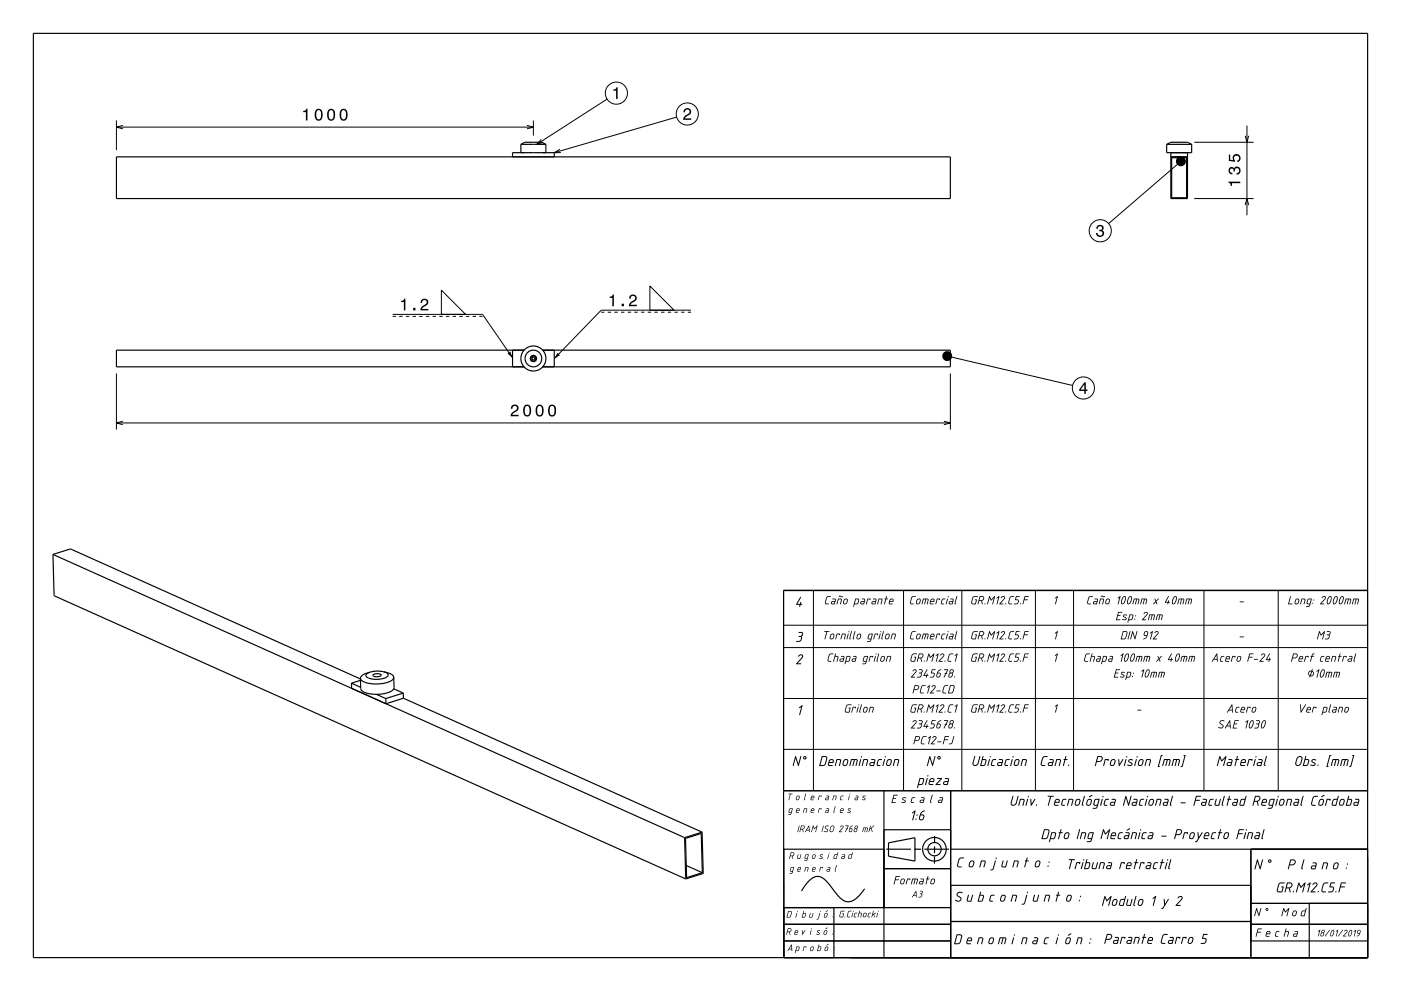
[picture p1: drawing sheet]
<svg xmlns="http://www.w3.org/2000/svg" width="420mm" height="297mm" viewBox="0 0 420 297" stroke-linecap="round" stroke-linejoin="round" font-family="sans-serif">
<g fill="none" stroke="#000" stroke-width=".35">
<path d="M10 10h400v277h-400zM34.9 47h250v12.5h-250zM153.7 47v-1.2h12.5v1.2M156.2 43.3l1.2-.7h5l1.3 .7M156.2 43.3h7.5M156.2 43.3v2.5M163.7 43.3v2.5M349.8 43.3v2.5h7.5v-2.5M349.8 43.3l1.2-.7h5l1.3 .7M349.8 43.3h7.5M351 47h5M351 45.8v13.7h5v-13.7"/>
<path d="M351.3 47.3h4.5v12h-4.5zM353 48.7h1M353 48.7l.2 .2 .8-.2M353 47.3v1.4M354 47.3v1.4M153.7 104.9v5M157.1 104.9h-122.2v5h122.2M159.5 107.2v.5M159.5 107.7h.1M159.5 107.2h.1M159.5 107.2l.4-.2 .4 .2v.5l-.4 .2-.4-.2M162.7 104.9h122.2v5h-122.2"/>
<path d="M166.2 104.9v5M15.9 166.2l189.3 84.8M15.9 166.2l.3 12.3 189.4 84.9M15.9 166.2l5.2-1.7 87 39M410 177h-175.1l.1 110v-32.5h30M105.4 204.7l2.7 1.3M105.4 204.7v1.6M108.1 203.9l-2.7 .8M111 201.4l-1 .3a2.15 2.15 0 0 0-1.9 1.6M111.9 202.2a1.98 1.98 0 0 1 2.4 .2 2.06 2.06 0 0 1-2.5 .1zM112.8 208.1l2.9 1.3M115 201.3l.7 .3a.8 .8 0 0 1 .6 .8 .8 .8 0 0 1-.8 .7 6.7 6.7 0 0 1-5.7-.4 1.06 1.06 0 0 1 1.2-1.3"/>
<path d="M115 201.3l-2.2-.2-1.8 .3M115 201.3l2.3 .7 .5 .5 .2 .5M118 203l.1 3.1a2.38 2.38 0 0 1-2.3 1.6 9.7 9.7 0 0 1-7.4-.8l-.3-.5v-3.1M118 203a2.52 2.52 0 0 1-2.5 1.7 9.6 9.6 0 0 1-7.2-.9l-.2-.5M118.1 206.4l2.8 1.3M120.9 207.7l-5.2 1.7M120.9 207.7v1.6M120.9 209.3l-5.2 1.6v-1.5M120.9 209.3l89.6 40.1M234.9 237h175.1M265 237v50M285 237v50"/>
<path d="M205.2 251l.4 12.4M205.5 251.3l4.7-1.5 .3 11.7-4.7 1.5zM205.7 259.4l4.8 2.1M210.5 249.4l.3 12.4-5.2 1.6M210.5 249.4l-5.3 1.6M265 248.7h20M265.7 254.5h7.4M274.1 254.5h2M274.3 258.1l-7.9-1.5v-4l7.9-1.5v7M277.1 254.5h7.4M280.2 256.7l-.1 2.1M280.2 253.7v2"/>
<path d="M280.2 250.6v2.1M285 254.5h125M375 254.5v32.5M235 277h50M235 272h50M250 272v15M259.2 266.4a7.1 7.1 0 0 1-4.9 3.9 5 5 0 0 1-3.8-2.8l-.7-.8a9.5 9.5 0 0 0-4-4 4 4 0 0 0-4 2.1l-1.5 2.2M265 260.3h20M285 276.2h90M285 265.3h90M375 277h35M375 270.7h35"/>
<path d="M392.5 270.7v16.3M235 282h50M375 282h35"/>
<circle cx="159.9" cy="107.4" r=".81"/>
<circle cx="159.9" cy="107.4" r="3.8"/>
<circle cx="159.9" cy="107.4" r="2.5"/>
<circle cx="159.9" cy="107.4" r=".94"/>
<circle cx="280.1" cy="254.5" r="3.5"/>
<circle cx="280.2" cy="254.5" r="2"/>
</g>
<g fill="none" stroke="#000" stroke-width=".3">
<path d="M34.9 36.1v8.9M34.9 38.1h125M36.8 37.6l-1.9 .5 1.9 .5M158 37.6l1.9 .5-1.9 .5M159.9 36.1v4.5M182 29.7l-21.1 13.6M202.9 35.1l-36.7 10.7M373.8 37.6v26.9M162.3 41.8l-1.4 1.5 1.9-.6M167.9 44.7l-1.7 1.1 2-.1M354 48.3l-21.6 18.7M358 59.5h17.8"/>
<path d="M358 42.6h17.8M373.3 40.7l.5 1.9 .5-1.9M373.3 61.4l.5-1.9 .5 1.9M117.7 94.2h27l9 13M117.7 94.8h1M119.7 94.8h1M121.7 94.8h1M123.7 94.8h1M125.7 94.8h1M127.7 94.8h1M129.7 94.8h1M131.7 94.8h1"/>
<path d="M132.3 87l7.3 7.2h-7.3zM133.7 94.8h1M135.7 94.8h1M137.7 94.8h1M139.7 94.8h1M141.7 94.8h1M143.7 94.8h1M180.2 93.6h1M182.2 93.6h1M184.2 93.6h1M186.2 93.6h1M188.2 93.6h1"/>
<path d="M190.2 93.6h1M192.2 93.6h1M194.2 93.6h1M194.8 85.7l7.3 7.3h-7.3zM196.2 93.6h1M198.2 93.6h1M200.2 93.6h1M202.2 93.6h1M204.2 93.6h1M206.2 93.6h1M207.2 93h-27l-14 14.5M34.9 111.9v16.9"/>
<path d="M284 106.7l37.6 8.8M284.9 111.9v16.9M34.9 126.8h250M36.8 126.2l-1.9 .6 1.9 .5M283 126.2l1.9 .6-1.9 .5M234.9 176.9h175.1v60.1h-175.1zM243.9 176.9v60.1M270.9 176.9v60.1M288.3 176.9v60.1M310.4 176.9v60.1M321.8 176.9v60.1M360.9 176.9v60.1"/>
<path d="M383.2 176.9v60.1M234.9 187.4h175.1M234.9 194.1h175.1M234.9 209.3h175.1M234.9 224.6h175.1"/>
<circle cx="184.8" cy="27.9" r="3.3"/>
<circle cx="206" cy="34.2" r="3.3"/>
<circle cx="329.8" cy="69.2" r="3.3"/>
<circle cx="159.9" cy="107.4" r=".76"/>
<circle cx="324.8" cy="116.3" r="3.3"/>
</g>
<g fill="#000">
<path d="M90.9 33.2v.4h.8v2.5h.5v-3.5h-.4a.77 .77 0 0 1-.9 .6zM94.6 33a2.02 2.02 0 0 0 .9 3.2 2.03 2.03 0 0 0 .9-3.2 1.11 1.11 0 0 0-1.8 0zM95.2 33.1h.7a2.37 2.37 0 0 1 0 2.6h-.7a2.38 2.38 0 0 1 0-2.6zM98.4 33a2.02 2.02 0 0 0 .9 3.2 2.03 2.03 0 0 0 .9-3.2 1.11 1.11 0 0 0-1.8 0zM98.9 33.1h.7a2.37 2.37 0 0 1 0 2.6h-.7a2.38 2.38 0 0 1 0-2.6zM102.1 33a2.02 2.02 0 0 0 .9 3.2 2.04 2.04 0 0 0 .9-3.2 1.11 1.11 0 0 0-1.8 0zM102.7 33.1h.6a2.37 2.37 0 0 1 0 2.6h-.6a2.38 2.38 0 0 1 0-2.6z" fill-rule="evenodd"/>
<path d="M183.9 26.8a.77 .77 0 0 0 .9-.7h.4v3.6h-.5v-2.5h-.8z" fill-rule="evenodd"/>
<path d="M205.2 32.7a1.18 1.18 0 0 1 1.9 .3 1.18 1.18 0 0 1-.9 1.7l-.9 .8h1.9v.4h-2.4a2.76 2.76 0 0 1 1.8-2 .69 .69 0 0 0-.5-1.1 .69 .69 0 0 0-.8 .9h-.4z" fill-rule="evenodd"/>
<path d="M368.3 54.4v.4a.77 .77 0 0 1 .7 .9h.3v-.8h2.5v-.5zM368.5 50.3a1.17 1.17 0 0 0-.1 1.3 1.17 1.17 0 0 0 1.1 .7v-.5a.62 .62 0 0 1-.8-.3 .62 .62 0 0 1 .3-.8 .62 .62 0 0 1 .8 .2v.5h.4a.74 .74 0 0 1 .6-1 .74 .74 0 0 1 .8 .8 .74 .74 0 0 1-.9 .7v.4a1.18 1.18 0 0 0 1.2-1.5 1.18 1.18 0 0 0-1.8-.6l-.2 .3a.86 .86 0 0 0-1.4-.2zM368.4 46.3v1.9l1.9 .3v-.4a.8 .8 0 0 1-.3-1.3 .8 .8 0 0 1 1.3 .1 .8 .8 0 0 1-.4 1.2v.5a1.21 1.21 0 0 0 1.1-1.5 1.21 1.21 0 0 0-1.7-.8 1.21 1.21 0 0 0-.6 1.7l-.9-.1v-1.6z" fill-rule="evenodd"/>
<path d="M329 67.7a1.01 1.01 0 0 1 1.5-.2 1.01 1.01 0 0 1-.1 1.5 1.12 1.12 0 0 1 .5 1.6 1.12 1.12 0 0 1-1.6 .3l-.6-.6-.1-.5h.4a.72 .72 0 0 0 .7 .9 .72 .72 0 0 0 .8-.8 .72 .72 0 0 0-1-.6v-.4a.62 .62 0 0 0 .9-.4 .62 .62 0 0 0-.5-.8 .62 .62 0 0 0-.8 .5v.3h-.4z" fill-rule="evenodd"/>
<path d="M120.3 90.2v.3h.8v2.5h.4v-3.5h-.3a.77 .77 0 0 1-.9 .7zM123.9 92.3v.7h.6v-.7zM126.4 89.8l-.3 1h.4a.7 .7 0 0 1 .6-.9 .7 .7 0 0 1 .8 .5 .7 .7 0 0 1-.5 .9l-.3 .2a1.64 1.64 0 0 0-1.1 1.5h2.4v-.4h-1.9l.9-.8a1.17 1.17 0 0 0 .9-1.7 1.17 1.17 0 0 0-1.9-.3z" fill-rule="evenodd"/>
<path d="M182.8 88.9v.4h.8v2.5h.4v-3.5h-.3a.77 .77 0 0 1-.9 .6zM186.4 91v.8h.6v-.8zM188.9 88.6l-.3 .9h.4a.71 .71 0 0 1 .6-.8 .71 .71 0 0 1 .8 .5 .71 .71 0 0 1-.5 .8l-.3 .2a1.63 1.63 0 0 0-1.1 1.6h2.4v-.5h-1.9l.9-.8a1.17 1.17 0 0 0 .9-1.6 1.17 1.17 0 0 0-1.9-.3z" fill-rule="evenodd"/>
<path d="M152.1 105.9l.9-.5 .7 1.8z" fill-rule="evenodd"/>
<path d="M167.1 105.7l.8 .8-1.7 1z" fill-rule="evenodd"/>
<path d="M325.1 114.6l-1.6 2.1v.5h1.6v.8h.4v-.8h.5v-.4h-.5v-2.2zM325.1 115.2v1.6h-1.1z" fill-rule="evenodd"/>
<path d="M153.5 121.6l-.3 .9h.4a.71 .71 0 0 1 .5-.8 .71 .71 0 0 1 .9 .5 .71 .71 0 0 1-.5 .8l-.3 .2a1.63 1.63 0 0 0-1.1 1.6h2.4v-.5h-1.9l.8-.8a1.17 1.17 0 0 0 1-1.6 1.17 1.17 0 0 0-1.9-.3zM157.1 121.7a2.01 2.01 0 0 0 .9 3.2 2.03 2.03 0 0 0 .9-3.2 1.11 1.11 0 0 0-1.8 0zM157.7 121.7h.7a2.38 2.38 0 0 1 0 2.7h-.7a2.37 2.37 0 0 1 0-2.7zM160.9 121.7a2.01 2.01 0 0 0 .9 3.2 2.03 2.03 0 0 0 .9-3.2 1.11 1.11 0 0 0-1.8 0zM161.4 121.7h.7a2.38 2.38 0 0 1 0 2.7h-.7a2.37 2.37 0 0 1 0-2.7zM164.6 121.7a2.01 2.01 0 0 0 .9 3.2 2.03 2.03 0 0 0 .9-3.2 1.11 1.11 0 0 0-1.8 0zM165.2 121.7h.6a2.38 2.38 0 0 1 0 2.7h-.6a2.37 2.37 0 0 1 0-2.7z" fill-rule="evenodd"/>
<path d="M291.7 178.9l.5-.3 .9 .1-1.1 .2-.3 .4-.3 1.3 .2 .3h.7l.3-1-.3-.2h.6l-.4 1.4h-1l-.3-.3zM293.7 178.7h1l.4 .4-.2 .6-.5 .4 .2 1-.5-1h-.5l-.3 1-.2-.1zM293.9 178.9l-.3 1 .9-.1 .3-.4v-.3zM295.1 181a.2 .2 0 0 1 .4 0 .2 .2 0 0 1-.4 0zM296.5 178.7h.2l.5 1 1.1-1-.7 2.4-.1-.1 .5-1.8-.9 .8-.4-.9-.5 1.9-.3 .1zM298.8 179.2l.8-.5-.7 2.4-.1-.1 .5-1.9-.4 .3zM300.2 178.9l.8-.2 .3 .6-1.3 1.6h.8v.2h-1.2v-.2l1.5-1.7-.3-.3-.7 .3zM301.4 181a.16 .16 0 0 1 .3 0 .16 .16 0 0 1-.3 0zM302.8 178.9l.5-.3 .7 .1-.9 .2-.2 .3-.4 1.5 .9 .2-.1 .2h-.7l-.3-.4zM304.6 178.7h1.1l-.1 .2h-.8l-.2 .7 .7 .1 .1 .5-.3 .8-1.1 .1v-.2l.9-.1 .3-.6-.1-.3-.8-.1zM305.8 181a.16 .16 0 0 1 .3 0 .16 .16 0 0 1-.3 0zM307.2 178.7l1.2 .1-1 .1-.2 .7h.9v.2l-1 .1-.5 1.2z" fill-rule="evenodd"/>
<path d="M316.3 179.2l.8-.5-.7 2.4-.1-.1 .5-1.9-.4 .3z" fill-rule="evenodd"/>
<path d="M239.4 196.4l1-.3 .3 .3 .1 .5-1.7 1.9h1l.1 .2-1.5 .1v-.2l1.8-2.1-.1-.3-.3-.1-.8 .4z" fill-rule="evenodd"/>
<path d="M239.9 178.9l.2 .2-1 1.9h.7l.3-.6v.6l.4 .2-.5 .1-.3 .6v-.6l-1-.2z" fill-rule="evenodd"/>
<path d="M239.4 189.4l1.1 .1 .3 .4-.1 .5a.44 .44 0 0 0-.4 .3 .44 .44 0 0 0 .2 .5l-.5 1-1.3 .1v-.2h.9l.3-.3 .2-.8-.7-.3 .7-.2 .3-.3v-.4l-1-.1z" fill-rule="evenodd"/>
<path d="M247.2 189.1l1.5 .2-.7 .1-.7 2.2-.1-.1 .5-2.1h-.5zM249.1 190.1l.7-.2 .4 .4-.3 .9-.4 .4h-.5l-.3-.3zM249.2 190.3l-.2 .8 .3 .3 .4-.3 .2-.7-.2-.3zM250.8 189.9l1 .1-.1 .4-.2-.3h-.5l-.5 1.5zM252.4 189.9h.9l.2 .2-.3 1.5-.2-.1 .3-1.2-.2-.2h-.5l-.4 1.5h-.2zM254.2 189.9l.2 .1-.5 1.6zM254.3 189.3a.2 .2 0 0 1 .4 0 .2 .2 0 0 1-.4 0zM255.2 189.2l.2 .1-.5 2.3-.3-.3zM256.2 189.2l.2 .1-.5 2.3-.3-.3zM257.1 190.1l.7-.2 .4 .4-.2 .9-.5 .4h-.5l-.3-.3zM257.3 190.3l-.3 .8 .3 .3 .4-.3 .2-.7-.2-.3zM260.5 190.1l1.2-.1-.7 2.2-1 .2v-.3h.8l.2-.5h-.7l-.2-.2zM260.6 190.2l-.3 1.1 .8 .1 .3-1.3zM262.2 189.9l1 .1-.1 .4-.2-.3h-.5l-.5 1.5zM263.8 189.9l.2 .1-.5 1.6zM264 189.2h.2l-.1 .3zM264.8 189.2l.2 .1-.5 2.3-.3-.3zM265.7 190.1l.7-.2 .3 .4-.2 .9-.4 .4h-.6l-.2-.3zM265.8 190.3l-.3 .8 .3 .3 .5-.3 .2-.7-.2-.3zM267.4 189.9h.9l.3 .2-.4 1.5-.2-.1 .3-1.2-.2-.2h-.5l-.4 1.5h-.2z" fill-rule="evenodd"/>
<path d="M247.8 178.9l.5-.3 .8 .1-.9 .2-.3 .4-.3 1.4 .8 .2v.2h-.8l-.3-.4zM249.5 179.4h.8l.2 .2-.3 1.5h-.8l-.3-.2 .2-.6 1-.2v-.4l-.7-.1zM249.4 180.5v.3l.6 .1 .2-.5zM251.2 179.4h.9l.3 .2-.4 1.5-.2-.1 .3-1.2-.1-.2h-.6l-.4 1.5h-.2zM251.4 178.7l.4-.2 .9 .3-.4 .2-.5-.2-.3 .1zM253.1 179.6l.7-.2 .4 .4-.3 .9-.4 .4h-.5l-.3-.3zM253.3 179.8l-.3 .9 .4 .2 .3-.3 .2-.8-.2-.2zM256.4 179.4h.9l.3 .5-.4 1.1-1 .1-.3 .8zM256.6 179.6l-.3 1.3h.6l.2-.3 .2-.9zM258.3 179.4h.8l.3 .2-.4 1.5h-.8l-.3-.2 .2-.6 1-.2v-.4l-.7-.1zM258.2 180.5v.4h.7l.1-.5zM260 179.4l1 .1-.1 .4-.2-.3h-.5l-.5 1.5zM261.7 179.4h.7l.3 .2-.3 1.5h-.8l-.3-.2 .2-.6 .9-.2 .1-.4-.8-.1zM261.6 180.5l-.1 .3 .7 .1 .2-.5zM263.4 179.4h.8l.3 .2-.3 1.5-.2-.1 .3-1.2-.2-.2h-.5l-.4 1.5h-.2zM265.7 178.7h.2l-.2 .7 .5 .1-.5 .1-.6 1.5 .3-1.5-.2-.1 .3-.1zM267 179.8l-.2 .3h.8l-.1-.4zM266.8 179.6l.6-.2 .4 .2v.8h-1l-.1 .3 .1 .2h.8v.2h-.9l-.2-.2z" fill-rule="evenodd"/>
<path d="M248.6 196.1l.5-.3 .7 .1-.8 .2-.3 .4-.4 1.4 .9 .2v.2h-.8l-.3-.4zM250.4 195.9h.2l-.1 .7h.6l.3 .3-.4 1.4-.2-.1 .3-1.2-.2-.2h-.5l-.4 1.5-.2-.1zM252.1 196.6h.8l.3 .3-.4 1.4h-.8l-.3-.2 .2-.7 .9-.1 .1-.4-.7-.1zM252 197.7v.4h.6l.2-.5zM253.8 196.6h1l.2 .5-.4 1.1-1 .1-.3 .8zM254 196.8l-.3 1.3h.6l.2-.3 .2-.9zM255.8 196.6h.7l.3 .3-.4 1.4h-.8l-.3-.2 .2-.7 1-.1v-.4l-.7-.1zM255.7 197.7l-.1 .4h.7l.1-.5zM259 196.8l1.3-.1-.7 2.2-1 .2v-.3h.8l.2-.5h-.7l-.2-.2zM259.2 196.9l-.3 1.1 .7 .1 .4-1.3zM260.8 196.6l1 .1-.2 .4-.1-.3h-.5l-.5 1.5zM262.4 196.6l.2 .1-.6 1.6zM262.5 196a.16 .16 0 0 1 .3 0 .16 .16 0 0 1-.3 0zM263.3 195.9l.3 .1-.6 2 .2 .3h-.2l-.2-.3zM264.2 196.8l.7-.2 .4 .3-.2 1-.5 .4h-.4l-.3-.3zM264.4 197l-.3 .9 .4 .2 .4-.3 .2-.8-.3-.2zM266 196.6h.9l.2 .2-.3 1.5-.2-.1 .3-1.2-.2-.2h-.5l-.4 1.5-.2-.1z" fill-rule="evenodd"/>
<path d="M273.3 178.9l.5-.3 .7 .1-.9 .2-.2 .3-.4 1.5 .9 .2v.2h-.8l-.3-.4zM275 179.6l.7-.2 .3 .3-.2 1-.4 .4h-.6l-.2-.3zM275.1 179.8l-.3 .9 .4 .2 .4-.3 .2-.8-.3-.2zM276.7 179.4l1.6 .1-.3 1.6-.2-.1 .3-1.2-.1-.2h-.3l-.5 1.5-.1-.1 .3-1.4h-.5l-.4 1.5h-.2zM279.3 179.8l-.2 .3h.8l-.1-.4zM279.1 179.6l.7-.2 .3 .3v.7h-1.1v.3l.1 .2h.7v.2h-.8l-.3-.2zM280.8 179.4l1.1 .1-.2 .4-.1-.3h-.6l-.5 1.5zM282.4 179.5l1-.1-.9 .5-.2 .9 .6 .1v.2h-.6l-.2-.2zM284 179.4l.2 .1-.6 1.6zM284.1 178.8a.16 .16 0 0 1 .3 0 .16 .16 0 0 1-.3 0zM284.9 179.4h.7l.3 .2-.4 1.5h-.8l-.3-.2 .2-.6 1-.2v-.4l-.7-.1zM284.8 180.5l-.1 .3 .7 .1 .1-.5zM286.8 178.7l.2 .1-.5 2.3-.3-.3z" fill-rule="evenodd"/>
<path d="M273.3 189.4l.5-.3 .7 .1-.8 .2-.3 .3-.4 1.5 .9 .2v.2h-.8l-.3-.4zM275 190.1l.7-.2 .3 .4-.2 .9-.4 .4h-.6l-.2-.3zM275.1 190.3l-.3 .9 .3 .2 .5-.3 .2-.7-.2-.3zM276.7 189.9l1.6 .1-.3 1.6-.2-.1 .3-1.2-.2-.2h-.2l-.5 1.5-.1-.1 .3-1.4h-.5l-.4 1.5h-.2zM279.3 190.3l-.2 .3h.8l-.1-.4zM279.1 190.1l.6-.2 .4 .2v.8h-1.1v.3l.1 .2h.8v.2h-.9l-.3-.2zM280.9 189.9l1 .1-.2 .4-.1-.3h-.6l-.5 1.5zM282.4 190.1l1-.2-.9 .5-.2 .9 .7 .1-.1 .2h-.6l-.2-.2zM284 189.9l.2 .1-.6 1.6zM284.2 189.2h.2l-.1 .3zM284.9 189.9h.7l.3 .2-.4 1.5h-.8l-.3-.2 .3-.7 .9-.1v-.4l-.7-.1zM284.7 191v.3l.7 .1 .1-.5zM286.8 189.2l.2 .1-.5 2.3-.3-.3z" fill-rule="evenodd"/>
<path d="M273.5 196.1l.4-.3 1 .1v.2h-1.1l-.3 .4-.3 1.3 .1 .3h.8l.3-1-.4-.2h.7l-.5 1.4h-.9l-.4-.3zM275.5 195.9h.9l.4 .4-.1 .6-.5 .4 .1 1-.4-1h-.6l-.2 1-.2-.1zM275.7 196.1l-.3 1 .9-.1 .3-.7zM276.9 198.2a.2 .2 0 0 1 .4 0 .2 .2 0 0 1-.4 0zM278.3 195.9h.2l.5 1 1.1-1-.7 2.4-.1-.1 .4-1.8-.8 .8-.4-.9-.5 1.9-.3 .1zM280.5 196.4l.9-.5-.7 2.4-.1-.1 .5-1.9-.4 .3zM282 196.1l.8-.2 .3 .6-1.4 1.6h.8l.1 .2h-1.2l-.1-.2 1.5-1.7v-.2l-.3-.1-.6 .3zM283.1 198.2a.2 .2 0 0 1 .4 0 .2 .2 0 0 1-.4 0zM284.6 196.1l.5-.3 .7 .1-.9 .2-.3 .3-.3 1.5 .9 .2-.1 .2h-.7l-.4-.4zM286.2 196.4l.9-.5-.7 2.4 .4-2-.5 .3z" fill-rule="evenodd"/>
<path d="M291.7 189.4l.4-.3 1 .1-1.1 .2-.3 .4-.3 1.3 .1 .3h.8l.3-1-.3-.2h.6l-.4 1.4h-1l-.3-.3zM293.7 189.2h1l.4 .4-.2 .6-.5 .4 .2 1-.5-1h-.5l-.3 1-.2-.1zM293.9 189.4l-.3 1 .9-.1 .3-.4-.1-.4zM295.1 191.5a.2 .2 0 0 1 .4 0 .2 .2 0 0 1-.4 0zM296.6 189.2l.6 1 1.1-1-.7 2.4-.1-.1 .5-1.8-.9 .8-.4-.9-.5 1.9-.3 .1zM298.8 189.7l.8-.5-.7 2.4-.1-.1 .5-1.9-.4 .3zM300.2 189.4l.8-.2 .3 .6-1.3 1.6h.7l.1 .2h-1.2v-.2l1.5-1.7-.1-.2-.3-.1-.6 .3zM301.4 191.5a.16 .16 0 0 1 .3 0 .16 .16 0 0 1-.3 0zM302.8 189.4l.5-.3 .7 .1-.8 .2-.3 .3-.4 1.5 .9 .2-.1 .2h-.7l-.3-.4zM304.6 189.2h1.1l-.1 .2h-.8l-.2 .7 .7 .1 .1 .5-.3 .8-1.1 .1v-.2l.9-.1 .3-.6-.2-.3-.7-.1zM305.8 191.5a.16 .16 0 0 1 .3 0 .16 .16 0 0 1-.3 0zM307.2 189.2l1.2 .1-1 .1-.2 .7 .9 .2-1 .1-.5 1.2z" fill-rule="evenodd"/>
<path d="M291.7 196.1l.4-.3 1 .1v.2h-1.1l-.3 .4-.3 1.3 .1 .3h.8l.3-1-.3-.2h.6l-.4 1.4h-1l-.3-.3zM293.7 195.9h1l.3 .4-.1 .6-.5 .4 .2 1-.5-1h-.5l-.3 1-.2-.1zM293.9 196.1l-.3 1 .9-.1 .3-.4-.1-.4zM295.1 198.2a.2 .2 0 0 1 .4 0 .2 .2 0 0 1-.4 0zM296.6 195.9h.2l.4 1 1.1-1-.7 2.4-.1-.1 .5-1.8-.9 .8-.4-.9-.5 1.9-.3 .1zM298.7 196.4l.9-.5-.7 2.4-.1-.1 .5-1.9-.4 .3zM300.3 196l.6-.2 .4 .4-.1 .5-1.2 1.4 .8 .2h-1.2v-.2l1.5-1.7-.1-.2-.3-.1-.6 .3zM301.4 198.2a.16 .16 0 0 1 .3 0 .16 .16 0 0 1-.3 0zM302.8 196.1l.5-.3 .7 .1-.9 .2-.2 .3-.4 1.5 .9 .2-.1 .2h-.7l-.3-.4zM304.6 195.9h1.1l-.1 .2h-.8l-.2 .7 .7 .1 .1 .5-.3 .8-1.1 .1v-.2l.9-.1 .3-.6-.2-.3-.7-.1zM305.8 198.2a.16 .16 0 0 1 .3 0 .16 .16 0 0 1-.3 0zM307.2 195.9l1.2 .1-1 .1-.2 .7h.9v.2l-1 .1-.5 1.2z" fill-rule="evenodd"/>
<path d="M316.3 189.7l.8-.5-.7 2.4-.1-.1 .5-1.9-.4 .3z" fill-rule="evenodd"/>
<path d="M316.3 196.4l.8-.5-.7 2.4 .4-2-.4 .3z" fill-rule="evenodd"/>
<path d="M325.5 196.1l.5-.3 .7 .1-.9 .2-.2 .4-.4 1.4 .9 .2v.2h-.8l-.3-.4zM327.3 195.9l.2 .1-.1 .6h.6l.3 .3-.4 1.4-.2-.1 .3-1.2-.2-.2h-.5l-.4 1.5-.2-.1zM329 196.6h.8l.3 .3-.4 1.4h-.8l-.3-.2 .2-.7 .9-.1 .1-.4-.7-.1zM328.9 197.7v.4h.6l.2-.5zM330.7 196.6h1l.2 .5-.4 1.1-1 .1-.3 .8zM330.9 196.8l-.3 1.3h.6l.2-.3 .2-.9zM332.7 196.6h.7l.3 .3-.4 1.4h-.8l-.3-.2 .3-.7 .9-.1v-.4l-.7-.1zM332.5 197.7v.4h.7l.1-.5zM336 196.4l.8-.5-.7 2.4-.1-.1 .5-1.9-.4 .3zM337.8 196.2l-.6 1.4a.37 .37 0 0 0 .3 .5 .37 .37 0 0 0 .4-.5l.3-1a.3 .3 0 0 0 0-.4 .3 .3 0 0 0-.4 0zM337.5 196.1a.57 .57 0 0 1 .9-.1 .57 .57 0 0 1 0 .8 1.2 1.2 0 0 1-1.3 1.4l-.1-1zM339.5 196.2l-.5 1.4a.37 .37 0 0 0 .3 .5 .37 .37 0 0 0 .4-.5l.3-1a.3 .3 0 0 0 0-.4 .3 .3 0 0 0-.5 0zM339.4 196.1a.57 .57 0 0 1 .8-.1 .57 .57 0 0 1 0 .8 1.21 1.21 0 0 1-1.3 1.4l-.1-1zM340.8 196.6l1.6 .1-.3 1.6-.2-.1 .3-1.2-.2-.2h-.2l-.5 1.5 .2-1.5h-.5l-.4 1.5h-.2zM343.2 196.6l1.6 .1-.3 1.6-.2-.1 .3-1.2-.2-.2h-.3l-.5 1.5 .3-1.5h-.6l-.4 1.5h-.2zM347 196.6h.2l.3 .6 .8-.6-.7 .9 .2 .8-.4-.6-.8 .6 .7-.9zM351.1 195.9l.2 .1-.9 1.6h.6l.3-.5v.5l.3 .1-.4 .1-.2 .5v-.5l-.9-.1zM353 196.2l-.5 1.4a.37 .37 0 0 0 .3 .5 .37 .37 0 0 0 .4-.5l.3-1a.3 .3 0 0 0 0-.4 .3 .3 0 0 0-.5 0zM352.8 196.1a.57 .57 0 0 1 .8-.1 .57 .57 0 0 1 .1 .8 1.2 1.2 0 0 1-1.3 1.4l-.1-.8zM354.3 196.6l1.6 .1-.3 1.6-.2-.1 .3-1.2-.2-.2h-.3l-.5 1.5 .3-1.5h-.5l-.4 1.5h-.2zM356.6 196.6l1.6 .1-.3 1.6-.2-.1 .3-1.2-.2-.2h-.2l-.5 1.5 .2-1.5h-.5l-.4 1.5h-.2z" fill-rule="evenodd"/>
<path d="M326.4 178.9l.5-.3 .7 .1-.8 .2-.3 .4-.4 1.4 .9 .2v.2h-.8l-.3-.4zM328.1 179.4h.7l.3 .2-.3 1.5h-.8l-.3-.2 .2-.6 .9-.2 .1-.4-.7-.1zM328 180.5v.4h.6l.2-.5zM329.8 179.4h.9l.2 .2-.3 1.5-.2-.1 .3-1.2-.1-.2h-.6l-.4 1.5h-.2zM330 178.7l.4-.2 .9 .3-.4 .2-.5-.2-.3 .1zM331.7 179.6l.6-.2 .4 .3-.1 1-.4 .4h-.6l-.3-.3zM331.8 179.8l-.2 .9 .3 .2 .4-.3 .2-.8-.2-.2zM335.1 179.2l.8-.5-.7 2.4-.1-.1 .5-1.9-.4 .3zM336.9 179l-.6 1.4a.37 .37 0 0 0 .3 .5 .37 .37 0 0 0 .4-.5l.3-1a.3 .3 0 0 0 0-.4 .3 .3 0 0 0-.4 0zM336.6 178.9a.57 .57 0 0 1 .9-.1 .57 .57 0 0 1 0 .8 1.2 1.2 0 0 1-1.3 1.4l-.1-.8zM338.7 179l-.6 1.4a.37 .37 0 0 0 .3 .5 .37 .37 0 0 0 .4-.5l.3-1a.3 .3 0 0 0 0-.4 .3 .3 0 0 0-.4 0zM338.5 178.9a.57 .57 0 0 1 .8-.1 .57 .57 0 0 1 0 .8 1.2 1.2 0 0 1-1.3 1.4l-.1-1zM339.9 179.4l1.6 .1-.3 1.6-.2-.1 .3-1.2-.1-.2h-.3l-.5 1.5-.1-.1 .3-1.4h-.5l-.4 1.5h-.2zM342.2 179.4l1.7 .1-.3 1.6-.2-.1 .3-1.2-.2-.2h-.3l-.5 1.5-.1-.1 .4-1.4h-.6l-.4 1.5h-.2zM346.1 179.4l.5 .6 .8-.6-.7 .9 .2 .8-.4-.6-.8 .6 .7-.9zM350.2 178.7l.2 .1-.9 1.6h.6l.3-.5v.5l.3 .1-.4 .1-.2 .5v-.5l-.9-.1zM352.1 179l-.5 1.4a.37 .37 0 0 0 .3 .5 .37 .37 0 0 0 .4-.5l.3-1a.3 .3 0 0 0-.1-.4 .3 .3 0 0 0-.4 0zM351.9 178.9a.57 .57 0 0 1 .8-.1 .57 .57 0 0 1 .1 .8 1.2 1.2 0 0 1-1.3 1.4l-.1-1zM353.4 179.4l1.6 .1-.3 1.6-.2-.1 .3-1.2-.2-.2h-.3l-.4 1.5-.2-.1 .4-1.4h-.5l-.4 1.5h-.2zM355.7 179.4l1.6 .1-.3 1.6-.2-.1 .3-1.2-.1-.2h-.3l-.5 1.5-.2-.1 .4-1.4h-.5l-.4 1.5h-.2z" fill-rule="evenodd"/>
<path d="M335.2 183.4l1.2 .1-1 .1-.2 .8 .7 .1-.8 .1-.3 1h1v.3h-1.2zM336.8 184.3l.5-.2 .6 .2-1 .3 .8 .6-.3 .7-1-.2 .1-.2 .7 .1 .3-.1-.8-.7zM338.6 184.2h1l.2 .4-.4 1.1-1 .2-.3 .7zM338.8 184.4l-.3 1.2h.6l.2-.2 .2-.9zM340 185.6a.2 .2 0 0 1 .4 0 .2 .2 0 0 1-.4 0zM340.3 184.6a.16 .16 0 0 1 .3 0 .16 .16 0 0 1-.3 0zM343 183.7l.7-.3 .4 .4-.2 .5-1.2 1.3h.8v.3l-1.2-.1 1.5-1.8v-.3l-.3-.1-.6 .4zM344.6 184.2l1.6 .1-.3 1.6-.2-.1 .3-1.2-.2-.2h-.3l-.5 1.5 .3-1.5h-.5l-.4 1.4h-.2zM346.9 184.2l1.6 .1-.3 1.6-.2-.1 .3-1.2-.2-.2h-.2l-.5 1.5 .2-1.5h-.5l-.4 1.4h-.2z" fill-rule="evenodd"/>
<path d="M336.6 189.2h1.1l.3 .5-.5 1.7-1.5 .2zM336.8 189.4l-.5 2 1-.2 .4-1.5-.1-.3zM338.7 189.2l.2 .1-.8 2.3zM339.5 189.2h.2l.5 1.9 .5-1.9h.3l-.7 2.4-.7-1.9-.5 1.9-.3-.1zM343.3 189.5l-.2 .8 .7 .1 .1-.9zM343.1 189.3l.6-.2 .4 .2-.1 1.2a1.05 1.05 0 0 1-1.2 1.1l-.1-.2 .7-.3 .3-.5h-.5l-.3-.3zM344.8 189.7l.8-.5-.7 2.4-.1-.1 .5-1.9-.4 .3zM346.2 189.4l.8-.2 .3 .6-1.3 1.6h.8v.2h-1.2v-.2l1.5-1.7-.4-.3-.6 .3z" fill-rule="evenodd"/>
<path d="M364.7 196.3l-.7 1.2h.8zM364.7 195.9h.2l.2 2.4h-.2l-.1-.6h-.9l-.5 .6zM366.1 196.8l1-.1-.9 .4-.2 .9 .6 .1v.2h-.6l-.3-.3zM367.8 197l-.1 .3h.7v-.4zM367.7 196.8l.6-.2 .4 .2-.1 .8h-1l-.1 .3 .1 .2h.8v.2h-.8l-.3-.2zM369.4 196.6l1 .1-.1 .4-.2-.3h-.5l-.5 1.5zM371 196.8l.7-.2 .4 .3-.2 1-.4 .4h-.5l-.3-.3zM371.2 197l-.3 .9 .4 .2 .4-.3 .2-.8-.3-.2zM374.5 195.9l1.3 .1-1.1 .1-.2 .7h1v.2l-1 .1-.5 1.2zM375.9 197.5l1.3 .1-1.2 .1zM378.2 196.1l.8-.2 .3 .6-1.4 1.6h.8l.1 .2h-1.2v-.2l1.4-1.7v-.2l-.3-.1-.6 .3zM380.5 195.9l.2 .1-.9 1.6h.6l.3-.5v.5l.3 .1-.4 .1-.2 .5v-.5l-.9-.1z" fill-rule="evenodd"/>
<path d="M371.6 180.3l1.3 .1-1.2 .1z" fill-rule="evenodd"/>
<path d="M371.6 190.8l1.3 .1-1.2 .1z" fill-rule="evenodd"/>
<path d="M386.8 178.7l.2 .1-.6 2.1 1 .1-1.2 .1zM388.5 179.6l.7-.2 .3 .4-.2 .9-.4 .4h-.6l-.2-.3zM388.6 179.8l-.3 .9 .4 .2 .4-.3 .2-.8-.3-.2zM390.2 179.4h.8l.3 .2-.3 1.5-.2-.1 .3-1.2-.1-.2h-.6l-.4 1.5h-.2zM392 179.5h1.3l-.6 2.1-.3 .3h-.8v-.3h.8l.2-.5h-.7l-.2-.2zM392.2 179.7l-.3 1.1 .7 .1 .4-1.3zM393.4 180.8a.2 .2 0 0 1 .4 0 .2 .2 0 0 1-.4 0zM393.7 179.8a.16 .16 0 0 1 .3 0 .16 .16 0 0 1-.3 0zM396.4 178.9l.7-.3 .4 .4-.2 .6-1.2 1.3h.8l.1 .2h-1.2v-.2l1.4-1.7-.3-.3-.6 .3zM398.6 179l-.6 1.4a.37 .37 0 0 0 .3 .5 .37 .37 0 0 0 .4-.5l.3-1a.3 .3 0 0 0 0-.4 .3 .3 0 0 0-.4 0zM398.3 178.9a.57 .57 0 0 1 .8-.1 .57 .57 0 0 1 .1 .8 1.2 1.2 0 0 1-1.3 1.4l-.1-1zM400.4 179l-.6 1.4a.37 .37 0 0 0 .3 .5 .37 .37 0 0 0 .4-.5l.3-1a.3 .3 0 0 0 0-.4 .3 .3 0 0 0-.4 0zM400.1 178.9a.57 .57 0 0 1 .9-.1 .57 .57 0 0 1 0 .8 1.2 1.2 0 0 1-1.3 1.4l-.1-.8zM402.2 179l-.6 1.4a.37 .37 0 0 0 .3 .5 .37 .37 0 0 0 .4-.5l.3-1a.3 .3 0 0 0 0-.4 .3 .3 0 0 0-.4 0zM401.9 178.9a.57 .57 0 0 1 .9-.1 .57 .57 0 0 1 0 .8 1.2 1.2 0 0 1-1.3 1.4l-.1-1zM403.4 179.4l1.6 .1-.3 1.6-.2-.1 .3-1.2-.1-.2h-.3l-.5 1.5-.1-.1 .3-1.4h-.5l-.4 1.5h-.2zM405.7 179.4l1.6 .1-.2 1.6-.2-.1 .3-1.2-.2-.2h-.3l-.5 1.5-.1-.1 .3-1.4h-.5l-.4 1.5h-.2z" fill-rule="evenodd"/>
<path d="M387.7 195.9h1l.3 .7-.4 .6-1.1 .1-.4 1zM387.9 196.1l-.3 1 .9-.1 .2-.7zM389.8 197l-.2 .3h.8l-.1-.4zM389.6 196.8l.7-.2 .4 .3-.1 .7h-1.1v.3l.1 .2h.8v.2h-.9l-.3-.2zM391.4 196.6l1 .1-.2 .4-.1-.3h-.5l-.6 1.5zM393.4 196h.7l-.6 .2-.1 .4 .5 .2h-.5l-.6 1.5 .3-1.5-.2-.1 .3-.1zM396.1 196.8l.9-.1-.9 .4-.2 .9 .7 .1-.1 .2h-.5l-.3-.3zM397.8 197l-.2 .3h.8v-.4zM397.7 196.8l.6-.2 .4 .2-.1 .8h-1l-.1 .3 .1 .2h.8v.2h-.9l-.2-.2zM399.4 196.6h.9l.2 .2-.3 1.5-.2-.1 .3-1.2-.2-.2h-.5l-.4 1.5-.2-.1zM401.7 195.9h.2l-.2 .7 .5 .2h-.5l-.6 1.5 .3-1.5-.2-.1 .3-.1zM402.8 196.6l1 .1-.2 .4-.1-.3h-.6l-.5 1.5zM404.4 196.6h.8l.3 .3-.4 1.4h-.8l-.3-.2 .2-.7 .9-.1 .1-.4-.7-.1zM404.3 197.7v.4h.6l.2-.5zM406.3 195.9l.2 .1-.5 2 .2 .3h-.2l-.3-.3z" fill-rule="evenodd"/>
<path d="M395.5 189.2h.1l.5 1 1.1-1-.7 2.4-.1-.1 .5-1.8-.9 .8-.4-.9-.5 2h-.3zM397.8 189.2h.9l.2 .6-.4 .5 .1 .4-.2 .7-1.2 .2v-.2l1-.2 .2-.7-.7-.3 .7-.1 .2-.3v-.4h-.8z" fill-rule="evenodd"/>
<path d="M239.6 212l1-.6-.8 2.9-.2-.1 .6-2.3-.5 .3z" fill-rule="evenodd"/>
<path d="M253.8 211.3l.5-.2 1 .1-1.1 .2-.3 .3-.4 1.3 .2 .3h.8l.2-1-.3-.2h.6l-.4 1.5h-1l-.3-.4zM255.6 211.9l1 .1-.1 .3-.2-.2h-.5l-.5 1.5zM257.2 211.9l.2 .1-.6 1.6zM257.3 211.3a.16 .16 0 0 1 .3 0 .16 .16 0 0 1-.3 0zM258.2 211.1l.2 .1-.5 2.4-.3-.3zM259.1 212l.6-.2 .4 .4-.2 1-.4 .4-.6-.1-.2-.3zM259.2 212.2l-.3 .9 .4 .2 .4-.2 .2-.8-.3-.2zM260.8 211.9l.9-.1 .2 .2-.3 1.6-.2-.2 .3-1.2-.2-.1h-.5l-.4 1.4h-.2z" fill-rule="evenodd"/>
<path d="M273.7 200.8l.8-.2 .3 .6-1.3 1.6h.8v.2l-1.2 .1v-.2l1.5-1.7-.3-.4-.7 .4zM275.5 200.6h.8l.3 .6-.4 .5 .2 .5-.3 .7-1.2 .2v-.3l1.1-.2 .1-.7-.6-.2 .6-.2 .3-.3-.1-.3-.8-.1zM277.8 200.6l.2 .1-.9 1.6h.6l.3-.5v.5l.3 .2-.4 .1-.2 .5v-.5l-.9-.2zM279.4 200.6h1.1l-.1 .2h-.8l-.2 .8 .6 .1 .2 .5-.3 .8-1.1 .1v-.3l.9-.1 .3-.5-.1-.3-.8-.2zM281.1 201.8l-.2 .9 .5 .1 .4-.8zM281.3 201l.9-.3-1 .8 .7 .2 .2 .4-.3 .8-.6 .2-.4-.2-.1-.4zM283 200.6l1.3 .1-.5 1 .1 .2-.3 .1-.6 1.1 .4-1.1-.2-.2 .3-.1 .4-.9h-.9zM284.9 200.8l.8-.2 .3 .5-.4 .6 .1 .4-.2 .7-.8 .3-.3-.2-.1-.4 .4-.8-.1-.5zM284.8 202l-.2 .7 .5 .1 .3-.8zM284.9 201.2a.41 .41 0 0 0 .8 0 .41 .41 0 0 0-.8 0zM286 202.9a.16 .16 0 0 1 .3 0 .16 .16 0 0 1-.3 0z" fill-rule="evenodd"/>
<path d="M273.7 216.1l.8-.2 .3 .6-1.3 1.6h.7l.1 .2h-1.2v-.2l1.5-1.7-.3-.3-.7 .4zM275.5 215.9h.8l.3 .6-.4 .5 .2 .4-.3 .7-1.2 .2v-.2l1.1-.2 .1-.7-.6-.3 .6-.1 .3-.3-.1-.4h-.8zM277.8 215.9l.2 .1-.9 1.6h.6l.3-.5v.5l.3 .1-.4 .1-.2 .5v-.5l-.9-.1zM279.4 215.9h1.1l-.1 .2h-.8l-.2 .7 .6 .1 .2 .5-.3 .8-1.1 .1v-.2l.9-.1 .3-.6-.1-.3-.8-.1zM281.1 217.1l-.2 .8 .5 .2 .3-.3 .1-.6zM281.3 216.2l.9-.3-1 .9 .8 .2-.1 .9-.3 .3-.5 .1-.4-.5zM283 215.9l1.3 .1-.5 1 .1 .2h-.3l-.6 1.1 .4-1.1-.2-.2h.3l.4-.9h-.9zM284.9 216l.7-.1 .4 .5-.4 .6 .1 .4-.2 .6-.8 .3-.3-.1-.1-.4 .4-.9-.1-.4zM284.8 217.2l-.2 .7 .4 .2 .3-.3 .1-.6zM284.9 216.5a.41 .41 0 0 0 .8 0 .41 .41 0 0 0-.8 0zM286 218.2a.16 .16 0 0 1 .3 0 .16 .16 0 0 1-.3 0z" fill-rule="evenodd"/>
<path d="M274.2 205.4h1l.4 .6-.5 .7-1 .1-.4 1zM274.4 205.6l-.3 1 .9-.1 .3-.4-.1-.4zM276.3 205.6l.5-.3 .7 .1-.8 .2-.3 .3-.4 1.5 .9 .2-.1 .2h-.7l-.3-.4zM278 205.9l.8-.5-.7 2.4 .4-2-.4 .3zM279.4 205.6l.7-.3 .4 .4-.2 .6-1.2 1.3h.8v.2h-1.2l1.6-1.9-.1-.2-.3-.1-.6 .4zM280.8 207l1.2 .1-1.2 .1zM283 205.6l.5-.3 .7 .1-.8 .2-.3 .3-.4 1.5 .9 .2v.2h-.8l-.3-.4zM284.8 205.4h1.1l.3 .5-.5 1.7-1.5 .2zM285 205.6l-.5 2 1-.2 .4-1.5-.1-.3z" fill-rule="evenodd"/>
<path d="M273.5 211.3l.4-.2 1 .1-1.1 .2-.3 .3-.3 1.3 .1 .3h.8l.3-1-.4-.2h.7l-.5 1.5h-.9l-.4-.4zM275.5 211.1h.9l.4 .5-.1 .5-.5 .4 .1 1.1-.4-1h-.6l-.2 .9h-.2zM275.7 211.3l-.3 1 .9-.1 .3-.7zM276.9 213.4a.2 .2 0 0 1 .4 0 .2 .2 0 0 1-.4 0zM278.4 211.1l.6 1 1.1-1-.7 2.5-.1-.2 .4-1.8-.8 .9-.4-.9-.5 1.9h-.3zM280.5 211.6l.9-.5-.7 2.5-.1-.2 .5-1.9-.4 .3zM282 211.3l.8-.2 .3 .6-1.4 1.6h.8l.1 .3h-1.2l-.1-.2 1.5-1.7v-.3l-.3-.1-.6 .4zM283.1 213.4a.2 .2 0 0 1 .4 0 .2 .2 0 0 1-.4 0zM284.6 211.3l.5-.2 .7 .1-.8 .2-.4 .3-.3 1.4 .9 .2-.1 .3h-.7l-.4-.5zM286.2 211.6l.9-.5-.7 2.5-.2-.2 .6-1.9-.5 .3z" fill-rule="evenodd"/>
<path d="M291.7 211.3l.4-.2 1 .1-1.1 .2-.3 .3-.3 1.3 .1 .3h.8l.3-1-.3-.2h.6l-.4 1.5h-1l-.3-.4zM293.7 211.1h1l.4 .5-.2 .5-.5 .4 .2 1.1-.5-1h-.5l-.3 .9h-.2zM293.9 211.3l-.3 1 .9-.1 .3-.3-.1-.4zM295.1 213.4a.2 .2 0 0 1 .4 0 .2 .2 0 0 1-.4 0zM296.6 211.1l.6 1 1.1-1-.7 2.5-.1-.2 .5-1.8-.9 .9-.4-.9-.5 1.9h-.3zM298.8 211.6l.8-.5-.7 2.5-.1-.2 .5-1.9-.4 .3zM300.3 211.3l.6-.2 .4 .4-.1 .5-1.2 1.3 .8 .2-1.2 .1v-.2l1.5-1.7-.1-.3-.3-.1-.6 .4zM301.4 213.4a.16 .16 0 0 1 .3 0 .16 .16 0 0 1-.3 0zM302.8 211.3l.5-.2 .7 .1-.8 .2-.3 .3-.4 1.4 .9 .2-.1 .3h-.7l-.3-.4zM304.6 211.1h1.1l-.1 .2h-.8l-.2 .8 .7 .1 .1 .5-.3 .8-1.1 .1v-.3l.9-.1 .3-.6-.2-.2-.7-.2zM305.8 213.4a.16 .16 0 0 1 .3 0 .16 .16 0 0 1-.3 0zM307.2 211.1l1.2 .1-1 .1-.2 .8 .9 .1-1 .1-.5 1.3z" fill-rule="evenodd"/>
<path d="M316.3 211.6l.8-.5-.7 2.5-.1-.2 .5-1.9-.4 .3z" fill-rule="evenodd"/>
<path d="M334.6 200.6l1.2 .1-1.1 .1-.2 .8h.7l.1 .2h-.8l-.3 1h.9l.1 .2-1.2 .1zM336.2 201.5l.5-.2 .5 .2v.2l-.7-.1-.2 .1 .8 .7-.3 .6-1-.1v-.2l.8 .1 .2-.2-.7-.6zM338 201.4h.9l.2 .4-.3 1.1-1 .2-.4 .7zM338.2 201.6l-.4 1.2h.7l.2-.2 .2-.9zM339.4 202.8a.16 .16 0 0 1 .3 0 .16 .16 0 0 1-.3 0zM339.7 201.8a.16 .16 0 0 1 .3 0 .16 .16 0 0 1-.3 0zM342.2 201.1l.8-.5-.7 2.5-.1-.2 .5-1.9-.4 .3zM344 200.9l-.6 1.4a.37 .37 0 0 0 .3 .6 .37 .37 0 0 0 .4-.5l.3-1a.3 .3 0 0 0 0-.4 .3 .3 0 0 0-.4-.1zM343.8 200.8a.57 .57 0 0 1 .8-.1 .57 .57 0 0 1 0 .8 1.2 1.2 0 0 1-1.3 1.5l-.1-1zM345.2 201.4l1.6 .1-.3 1.6-.2-.1 .4-1.2-.2-.2h-.3l-.5 1.5-.1-.2 .3-1.3h-.5l-.4 1.4h-.2zM347.5 201.4l1.7 .1-.3 1.6-.2-.1 .3-1.2-.2-.2h-.3l-.5 1.5-.1-.2 .4-1.3h-.6l-.3 1.4h-.3z" fill-rule="evenodd"/>
<path d="M341 212.7l1.2 .2-1.2 .1z" fill-rule="evenodd"/>
<path d="M365.8 216.1l.6-.3 .7 .3h-.9l-.4 .3 .1 .4 .9 .7-.2 .5-.5 .3-.9-.3 .1-.2 .8 .3 .4-.3v-.4l-.9-.6zM368.6 216.3l-.7 1.2h.8zM368.6 215.9h.2l.2 2.4h-.3v-.6h-.9l-.6 .6zM370.2 215.9l1.2 .1-1.1 .1-.2 .7 .8 .2-.8 .1-.3 1h.9l.1 .2h-1.2zM373.4 216.4l.8-.5-.7 2.4-.1-.1 .5-1.9-.4 .3zM375.1 216.2l-.5 1.4a.37 .37 0 0 0 .3 .5 .37 .37 0 0 0 .4-.5l.3-1a.3 .3 0 0 0 0-.4 .3 .3 0 0 0-.5 0zM375 216.1a.57 .57 0 0 1 .8-.1 .57 .57 0 0 1 0 .8 1.2 1.2 0 0 1-1.3 1.4l-.1-1zM376.6 215.9h.9l.2 .5-.4 .6 .2 .4-.3 .7-1.1 .2-.1-.2 1.1-.2 .1-.7-.6-.3 .6-.1 .3-.4-.1-.3h-.7zM378.8 216.2l-.5 1.4a.37 .37 0 0 0 .2 .5 .37 .37 0 0 0 .4-.5l.3-1a.3 .3 0 0 0 0-.4 .3 .3 0 0 0-.4 0zM378.6 216.1a.57 .57 0 0 1 .8-.1 .57 .57 0 0 1 .1 .8 1.2 1.2 0 0 1-1.4 1.4l-.1-1z" fill-rule="evenodd"/>
<path d="M369.2 211.6l-.6 1.1h.7zM369.2 211.1l.3 .1 .1 2.3h-.2l-.1-.5h-.9l-.5 .6zM370.7 212l.9-.1-.9 .4-.2 .9 .6 .1v.3h-.6l-.2-.3zM372.4 212.2l-.2 .4h.8l-.1-.5zM372.2 212l.7-.2 .3 .3v.7h-1.1v.3l.1 .2h.7v.3h-.8l-.3-.3zM374 211.9l.9 .1-.1 .3-.1-.2h-.6l-.5 1.5zM375.6 212l.7-.2 .3 .4-.2 1-.4 .4-.5-.1-.3-.3zM375.7 212.2l-.3 .9 .4 .2 .4-.2 .2-.8-.3-.2z" fill-rule="evenodd"/>
<path d="M389.8 211.1l.2 .1 .1 1.9 1.2-2 .2 .1-1.4 2.4zM392.1 212.2l-.2 .4h.8v-.5zM391.9 212l.6-.2 .5 .3-.1 .7h-1l-.1 .3 .1 .2h.8v.3h-.8l-.3-.2zM393.7 211.9l1 .1-.2 .3-.1-.2h-.5l-.5 1.5zM396.8 211.9h.9l.3 .4-.4 1.1-1 .2-.3 .7zM397 212.1l-.3 1.2h.6l.2-.2 .2-.9zM398.8 211.1l.2 .1-.5 2.4-.3-.4zM399.8 211.9l.7-.1 .3 .2-.4 1.6h-.8l-.3-.3 .3-.6 .9-.1v-.5h-.7zM399.6 212.9v.4h.7l.1-.5zM401.5 211.9l.8-.1 .3 .3-.4 1.5-.1-.2 .3-1.2-.2-.1h-.5l-.4 1.4h-.3zM403.3 212l.7-.2 .4 .4-.2 1-.5 .4-.5-.1-.2-.3zM403.5 212.2l-.3 .9 .4 .2 .4-.2 .2-.8-.3-.2z" fill-rule="evenodd"/>
<path d="M393.4 201.3l-.4 1.2 .6-.5zM392.5 201.2l.7-.2 .3-.4-.1 .4 .5 .7-.2 .7-.8 .3-.2 .4v-.5l-.5-.6zM392.6 201.4l-.2 .5 .3 .5 .4-1.2zM394.7 201.1l.8-.5-.7 2.5-.1-.2 .5-1.9-.4 .3zM396.5 200.9l-.6 1.4a.37 .37 0 0 0 .3 .6 .37 .37 0 0 0 .4-.5l.3-1a.3 .3 0 0 0 0-.4 .3 .3 0 0 0-.4-.1zM396.2 200.8a.57 .57 0 0 1 .9-.1 .57 .57 0 0 1 0 .8 1.2 1.2 0 0 1-1.3 1.5l-.1-.9zM397.7 201.4l1.6 .1-.3 1.5h-.2l.3-1.2-.1-.2h-.3l-.5 1.5-.1-.2 .3-1.3h-.5l-.4 1.4h-.2zM400 201.4l1.6 .1-.2 1.6-.2-.1 .3-1.2-.2-.2h-.3l-.5 1.5-.1-.2 .3-1.3h-.5l-.4 1.4h-.2z" fill-rule="evenodd"/>
<path d="M236.4 237.9h1.2l-.6 .1-.5 1.8 .3-1.8zM238.9 238.6l.5-.2 .3 .3-.1 .8-.3 .3h-.5l-.2-.2zM239 238.7l-.2 .7 .2 .2 .3-.1 .2-.6-.1-.3zM241.5 237.8l.2 .2-.4 1.8-.3-.2zM243.4 238.7l-.1 .3h.6v-.3zM243.3 238.6l.5-.2 .3 .3v.5h-.9v.3l.7 .1v.2l-.9-.2zM245.5 238.5l.8 .1-.1 .2-.1-.2h-.4l-.4 1.2zM247.7 238.5l.8 .1-.2 1.2-.9-.2 .2-.5 .7-.1v-.3zM247.6 239.3v.3h.5l.1-.4zM249.9 238.5l.9 .1-.3 1.2-.2-.1 .2-1.1h-.5l-.3 1.2h-.2zM252.2 238.5h.7l-.7 .3-.2 .7 .5 .1v.2l-.7-.2zM254.6 238.5l.1 .1-.4 1.2zM254.7 238a.13 .13 0 0 1 .2 0 .13 .13 0 0 1-.2 0zM256.5 238.5l.8 .1-.2 1.2h-.7l-.2-.2 .2-.5 .7-.1v-.3zM256.4 239.3v.3h.5l.1-.4zM258.7 238.6h.8l-.7 .2 .6 .5-.3 .5-.7-.1 .8-.2-.6-.5z" fill-rule="evenodd"/>
<path d="M238.4 226.6h.2l.7 2.3 .6-2.2h.3l-.8 2.9-.9-2.3-.6 2.2h-.3zM240.8 227.1a.53 .53 0 0 1 1 0 .53 .53 0 0 1-1 0zM241.1 227.1a.22 .22 0 0 0 .4 0 .22 .22 0 0 0-.4 0z" fill-rule="evenodd"/>
<path d="M246.4 226.6h1.2l.4 .7-.6 2-.6 .3h-1.1zM246.6 226.9l-.7 2.4 1.3-.2 .5-1.8-.2-.4zM248.9 227.9l-.2 .5h.9l.1-.3a.43 .43 0 0 0-.4-.4 .43 .43 0 0 0-.4 .2zM248.7 227.7l.8-.2 .4 .3-.1 .9h-1.2l-.1 .3 .1 .3h1v.3h-1l-.4-.3zM250.8 227.5h1l.3 .2-.4 1.9-.2-.2 .4-1.4-.2-.2h-.7l-.5 1.7h-.2zM253 227.7l.9-.2 .4 .4-.2 1.1-.5 .5h-.7l-.3-.3zM253.2 227.9l-.3 1.1a.48 .48 0 0 0 .5 .3 .48 .48 0 0 0 .4-.5l.2-.7a.42 .42 0 0 0-.3-.4 .42 .42 0 0 0-.5 .2zM255.1 227.5l1.9 .1 .2 .4-.5 1.5-.2-.1 .3-1.4-.2-.2h-.3l-.6 1.8-.2-.2 .5-1.6h-.6l-.5 1.7h-.3zM257.9 227.5l.3 .2-.7 1.9zM258.1 226.8a.2 .2 0 0 1 .4 0 .2 .2 0 0 1-.4 0zM258.9 227.5h1l.3 .2-.4 1.9-.2-.1 .4-1.5-.2-.2h-.7l-.5 1.7h-.3zM261.2 227.5h.9l.3 .3-.5 1.8h-1l-.3-.3 .3-.8 1.1-.1 .1-.6h-.9zM261 228.8v.4l.8 .1 .2-.6zM263.3 227.6h1.1l-.1 .2h-.8l-.1 .3-.3 1.1 .8 .1-.1 .3h-.7l-.3-.4zM265.1 227.5l.2 .2-.6 1.9zM265.2 226.8a.2 .2 0 0 1 .4 0 .2 .2 0 0 1-.4 0zM266 227.7l.9-.2 .4 .4-.2 1.1-.5 .5-.5 .1-.4-.4zM266.3 227.9l-.4 1.1a.48 .48 0 0 0 .6 .3 .48 .48 0 0 0 .4-.5l.2-.7a.42 .42 0 0 0-.4-.4 .42 .42 0 0 0-.4 .2zM268.2 227.5h1l.3 .2-.4 1.9-.2-.1 .4-1.5-.2-.2h-.7l-.5 1.7h-.2z" fill-rule="evenodd"/>
<path d="M267.9 238.2l1.2 .1-1 .1-.2 .8 .7 .1-.8 .1-.3 1h1v.2l-1.2 .1zM270.6 239.1l.5-.2 .6 .2-1 .2 .8 .7-.3 .6-1-.1 .1-.2 .8 .1 .2-.2-.8-.6zM273.4 239h1l-.9 .4-.2 .9 .6 .1v.3l-.6-.1-.3-.2zM276.2 238.9h.7l.3 .3-.4 1.5-.8-.1-.3-.2 .2-.6 1-.1v-.5h-.7zM276 240v.4h.7l.1-.5zM279.4 238.2l.2 .1-.5 2 .1 .3-.1 .1-.3-.4zM281.7 238.9h.7l.3 .3-.4 1.5-.8-.1-.3-.2 .2-.6 1-.1v-.5l-.7-.1zM281.5 240v.4h.7l.1-.5z" fill-rule="evenodd"/>
<path d="M274.5 220.6h1l.3 .7-.5 .7-1 .1-.4 1zM274.6 220.8l-.2 1 .9-.1 .2-.3v-.4zM276.6 220.8l.4-.2 .8 .1-.9 .2-.3 .3-.3 1.4 .8 .2v.3h-.7l-.4-.4zM278.2 221.1l.9-.5-.7 2.5-.2-.2 .5-1.9-.4 .3zM279.6 220.9l.7-.3 .5 .4-.2 .5-1.2 1.3h.8v.3l-1.2-.1 1.5-1.8-.3-.4-.6 .4zM281 222.2l1.3 .1-1.2 .2zM283.3 220.6l1.2 .1-1.1 .1-.2 .8h1v.2h-1l-.5 1.3zM285.9 220.6l.2 .1-.6 2-.4 .3-.6 .1v-.3l.8-.3z" fill-rule="evenodd"/>
<path d="M275.7 233.2h1.1l.3 .5-.5 1.4-1.2 .2-.4 .9-.1-.2zM275.9 233.5l-.4 1.5h.8l.2-.3 .2-1.1zM277.9 233.2l.2 .2-.7 1.9zM278 232.5a.2 .2 0 0 1 .4 0 .2 .2 0 0 1-.4 0zM279 233.6l-.2 .5h1v-.3a.43 .43 0 0 0-.3-.4 .43 .43 0 0 0-.5 .2zM278.8 233.4l.8-.2 .5 .3-.1 .9h-1.2l-.1 .3 .1 .3h.9v.3h-.9l-.4-.3zM281 233.2l1.4 .1-1.5 1.7h1v.3l-1.5-.1 1.6-1.7h-1zM283.3 233.2h.9l.3 .3-.4 1.8h-1l-.4-.3 .3-.8 1.1-.1 .1-.6h-.9zM283.1 234.5v.4l.8 .1 .1-.6z" fill-rule="evenodd"/>
<path d="M278.6 226.6h.3l.7 2.3 .6-2.2h.2l-.8 2.9-.8-2.3-.7 2.2h-.2zM281 227.1a.53 .53 0 0 1 1 0 .53 .53 0 0 1-1 0zM281.3 227.1a.22 .22 0 0 0 .4 0 .22 .22 0 0 0-.4 0z" fill-rule="evenodd"/>
<path d="M292.1 226.6l.3 .2-.6 2 .5 .5 .7-.4 .6-2.2h.3l-.6 2.3-1 .6-.5-.2-.3-.5zM294.6 226.6l.3 .1-.2 .8h.8l.2 .6-.4 1.3-1.4 .2zM294.6 227.8l-.4 1.5h.8l.2-.3 .2-1.1zM296.5 227.5l.3 .2-.7 1.9zM296.7 226.8a.2 .2 0 0 1 .4 0 .2 .2 0 0 1-.4 0zM297.5 227.6h1.1v.2h-.8l-.2 .3-.2 1.1 .7 .1v.3h-.7l-.4-.4zM299.5 227.5h.9l.3 .3-.5 1.8h-1l-.3-.3 .3-.8 1.1-.1 .1-.6h-.9zM299.3 228.8v.4l.8 .1 .1-.6zM301.5 227.7l.4-.2 .8 .1-.1 .2h-.8l-.2 .3-.2 1.1 .8 .1-.1 .3h-.7l-.3-.3zM303.4 227.5l.2 .2-.6 1.9zM303.5 226.8a.2 .2 0 0 1 .4 0 .2 .2 0 0 1-.4 0zM304.3 227.7l.8-.2 .5 .3-.2 1.2-.5 .5-.5 .1-.5-.4zM304.5 227.9l-.3 1.1a.48 .48 0 0 0 .5 .3 .48 .48 0 0 0 .5-.5l.2-.7a.42 .42 0 0 0-.4-.4 .42 .42 0 0 0-.5 .2zM306.5 227.5h1l.3 .2-.4 1.9-.2-.1 .4-1.5-.2-.2h-.7l-.5 1.7h-.2z" fill-rule="evenodd"/>
<path d="M312.6 226.9l.6-.3 .9 .1-1.1 .2-.3 .4-.4 1.8 .2 .2h.8v.3l-.9-.1-.4-.4zM314.7 227.5h.9l.3 .3-.5 1.8h-1l-.3-.4 .3-.7 1.1-.1 .1-.6h-.9zM314.5 228.8v.4l.8 .1 .1-.6zM316.7 227.5h1l.4 .3-.5 1.8-.2-.2 .4-1.4-.2-.2h-.7l-.4 1.7h-.3zM319.4 226.6l.3 .1-.2 .8h.5l.1 .2-.7 .1-.6 1.8 .3-1.8-.3-.2 .4-.1zM320.2 229.4a.2 .2 0 0 1 .4 0 .2 .2 0 0 1-.4 0z" fill-rule="evenodd"/>
<path d="M329 226.6h1.2l.4 .9-.6 .8-1.2 .1-.5 1.2-.1-.2zM329.2 226.9l-.3 1.2 1-.1 .4-.4v-.5zM331.2 227.5l1.2 .1-.2 .5-.1-.3h-.6l-.7 1.8zM333.1 227.7l.8-.2 .5 .4-.2 1.1-.5 .5h-.6l-.4-.3zM333.4 227.9l-.4 1.1a.48 .48 0 0 0 .5 .3 .48 .48 0 0 0 .5-.5l.2-.7a.42 .42 0 0 0-.4-.4 .42 .42 0 0 0-.4 .2zM335.3 227.5l.2 .1 .1 1.4 .9-1.5 .3 .1-1.3 2zM337.4 227.5l.3 .2-.7 1.9zM337.6 226.8a.2 .2 0 0 1 .4 0 .2 .2 0 0 1-.4 0zM338.4 227.7l.6-.2 .7 .2-.1 .2-.8-.1-.3 .2 1 .8v.4l-.4 .3-1.2-.1 .1-.3 .9 .2 .3-.2-.9-.8zM340.6 227.5l.2 .2-.7 1.9zM340.7 226.8a.2 .2 0 0 1 .4 0 .2 .2 0 0 1-.4 0zM341.6 227.7l.8-.2 .4 .4-.2 1.1-.5 .5h-.6l-.4-.3zM341.7 227.9l-.3 1.1a.48 .48 0 0 0 .5 .3 .48 .48 0 0 0 .5-.5l.1-.7a.42 .42 0 0 0-.3-.4 .42 .42 0 0 0-.5 .2zM343.7 227.5h1l.3 .2-.4 1.9-.2-.2 .3-1.4-.1-.2h-.7l-.5 1.7h-.2zM348 226.4l.5-.1 .1 .2-.4 .1-.8 3 .3 .2-.5 .1zM348.9 227.5l2 .1 .1 .4-.5 1.5-.2-.1 .4-1.4-.2-.2h-.4l-.6 1.8-.2-.2 .5-1.6h-.6l-.5 1.7h-.3zM351.7 227.5h1.6l.4 .2-.4 1.9-.2-.1 .3-1.5-.1-.2h-.4l-.6 1.8-.2-.2 .5-1.6h-.6l-.5 1.7h-.2zM354.8 226.3l.6 .1-.9 3.4-.4 .1-.2-.2 .4-.1 .8-3z" fill-rule="evenodd"/>
<path d="M365.6 226.6l.2 .1 .5 1.1 1.1-1.2 .3 .1-.8 2.9-.2-.2 .5-2.1-1 .9-.5-1-.6 2.3h-.3zM368.3 227.5h.9l.3 .3-.5 1.8h-1l-.3-.3 .3-.8 1.1-.1 .1-.6h-.9zM368.1 228.8v.4l.8 .1 .1-.6zM370.9 226.6l.2 .1-.2 .8h.5l.1 .2-.7 .1-.6 1.8 .3-1.8-.2-.2 .3-.1zM372.4 227.9l-.2 .5h1v-.3a.42 .42 0 0 0-.3-.4 .42 .42 0 0 0-.5 .2zM372.2 227.7l.7-.2 .6 .3-.1 .9h-1.3v.3l.1 .3h.9v.3h-1l-.3-.3zM374.3 227.5h1.1l.1 .2-.2 .4-.1-.3h-.6l-.7 1.8zM376.2 227.5l.3 .2-.7 1.9zM376.4 226.8a.2 .2 0 0 1 .4 0 .2 .2 0 0 1-.4 0zM377.3 227.5h.9l.3 .3-.5 1.8h-1l-.3-.3 .3-.8 1.1-.1 .1-.6h-.9zM377.2 228.8l-.1 .4 .8 .1 .2-.6zM379.6 226.6l.2 .1-.6 2.5 .2 .3-.2 .1-.4-.4z" fill-rule="evenodd"/>
<path d="M389.1 227.1l-.5 1.7 .4 .5 .8-.5 .4-1.4-.4-.5zM388.9 226.9l1-.3 .6 .7-.5 1.7-.4 .4-.6 .2-.5-.2-.2-.5zM391.3 226.6l.3 .1-.2 .8h.8l.3 .6-.5 1.3-1.3 .2zM391.3 227.8l-.4 1.5h.8l.2-.3 .3-1.1zM393.3 227.7l.6-.2 .7 .2-.1 .2-.8-.1-.3 .2 1 .8-.1 .5-.3 .2-1.2-.1 .1-.3 .9 .2 .3-.2-.9-.8zM394.9 229.4a.2 .2 0 0 1 .4 0 .2 .2 0 0 1-.4 0zM398.6 226.3h.4l.1 .2-.3 .1-.8 3 .2 .2-.5 .1zM399.5 227.5l1.9 .1 .1 .4-.4 1.5h-.3l.4-1.5-.2-.2h-.4l-.5 1.8-.2-.2 .4-1.6h-.6l-.5 1.7h-.2zM402.3 227.5l1.9 .1 .1 .4-.4 1.5-.3-.1 .4-1.4-.2-.2h-.4l-.5 1.8-.2-.2 .4-1.6h-.6l-.4 1.7h-.3zM405.4 226.3l.6 .1-.9 3.4-.5 .1-.1-.2 .3-.1 .8-3z" fill-rule="evenodd"/>
<path d="M236.7 242.4l1-.1-.5 1.8-.9 .1v-.2h.7l.1-.4-.7-.2zM236.8 242.5l-.2 .8 .6 .1 .2-1zM239 242.5l-.1 .3h.6v-.3zM238.9 242.4l.5-.2 .3 .2v.6h-.9v.2l.7 .2v.2l-.9-.1zM241.1 242.3l.9 .1-.3 1.2v-1.2h-.5l-.3 1.2h-.2zM243.4 242.5l-.1 .3h.6v-.3zM243.3 242.4l.5-.2 .3 .3v.5h-.9v.3l.7 .1v.2l-.9-.1zM245.5 242.3l.8 .1-.1 .2-.1-.2h-.4l-.4 1.2zM247.7 242.3l.8 .1-.2 1.2-.9-.2 .2-.5 .7-.1v-.3zM247.6 243.1v.3h.5l.1-.4zM250.3 241.7h.2l-.4 1.9-.3-.2zM252.3 242.5l-.2 .3h.6v-.3zM252.1 242.4l.5-.2 .3 .2v.6h-.9v.3l.7 .1v.2l-.9-.1zM254.3 242.4l.3-.2 .6 .2-.8 .2 .6 .5-.2 .5-.8-.1 .8-.2-.6-.5z" fill-rule="evenodd"/>
<path d="M237.1 255.5l.7-.1 .3 .4-.1 .5-.4 .3 .1 .8-.3-.8h-.4l-.2 .8h-.2zM237.2 255.6l-.2 .8h.7l.2-.6zM239.2 256.1h.2l-.1 1.1h.4l.3-1.1h.2l-.4 1.3-.9-.2zM241.5 256.1h1l-.5 1.7-.9 .2v-.2h.7l.1-.4-.7-.2zM241.6 256.3l-.2 .8 .6 .1 .2-1zM243.7 256.2l.6-.2 .2 .3-.1 .8-.4 .3-.6-.2zM243.8 256.3l-.2 .7 .2 .2 .4-.1 .1-.7-.2-.2zM245.9 256.1l.9 .1-.8 .2 .6 .5-.2 .5-.8-.1 .8-.2-.6-.5zM248.4 256.1h.1l-.4 1.3zM248.5 255.6a.13 .13 0 0 1 .2 0 .13 .13 0 0 1-.2 0zM250.1 256.2l.8-.2 .2-.5h.2l-.6 1.9-.8-.2zM250.3 256.3l-.2 .9h.5l.3-1zM252.5 256.1l.6-.1 .3 .2-.3 1.2-.9-.2 .2-.5 .7-.1v-.3zM252.5 256.9l-.1 .3h.5l.1-.4zM254.5 256.2l.9-.2 .1-.5h.2l-.6 1.9-.8-.2zM254.7 256.3l-.2 .8 .5 .1 .3-1z" fill-rule="evenodd"/>
<path d="M237.1 260l1-.1-.5 1.8-.9 .1v-.2h.7l.1-.4-.7-.2zM237.2 260.1l-.2 .8 .6 .1 .2-1zM239.4 260.1l-.1 .3h.6v-.3zM239.3 260l.5-.2 .3 .3v.5h-.9v.3l.7 .1v.2h-.7l-.2-.2zM241.5 259.8l.9 .2-.3 1.2v-1.2h-.5l-.3 1.2h-.2zM243.8 260.1l-.1 .3h.6v-.3zM243.7 260l.5-.2 .3 .2v.6h-.9v.3l.7 .1v.2l-.9-.2zM245.9 259.9h.8l-.1 .3-.5-.2-.4 1.2zM248.1 259.9l.8 .1-.2 1.2h-.7l-.2-.2 .2-.5 .7-.1v-.3zM248 260.7v.3h.5l.1-.4zM250.7 259.3h.2l-.4 1.9-.3-.2z" fill-rule="evenodd"/>
<path d="M239.6 247.4l.1 .1-.6 1.9zM240.2 247.4h.7l.3 .4-.1 .5-.4 .3 .1 .8-.3-.8h-.4l-.3 .8-.1-.1zM240.3 247.6l-.2 .8 .7-.1 .2-.6zM242.4 247.8l-.5 .9h.6zM242.4 247.4l.2 .1 .1 1.9-.1-.1-.1-.4h-.7l-.4 .5zM243.7 247.4l.5 .8 .9-.8-.5 2-.2-.1 .4-1.4-.7 .6-.3-.7-.4 1.5h-.2zM246.8 247.4l.2 .1-.6 1.9zM247.5 247.6l.4-.2 .6 .2h-.7l-.3 .2v.3l.8 .6-.2 .5-.4 .2-.7-.3 .7 .1 .3-.3v-.3l-.7-.4zM249.3 247.7l-.4 1.2 .3 .3 .5-.3 .3-1-.2-.3zM249.1 247.6l.7-.2 .4 .5-.3 1.1-.7 .4-.5-.5zM252 247.6l.6-.2 .3 .3-.1 .4-1 1.1 .7 .2h-1l1.2-1.5-.3-.3-.5 .3zM253.4 247.4l1 .1-.4 .8 .2 .2h-.3l-.5 .9 .3-.9-.1-.1 .2-.1 .4-.7h-.7zM254.8 248.4l-.1 .6 .4 .2 .3-.7zM254.9 247.7l.8-.3-.8 .7 .5 .2 .2 .3-.3 .6-.5 .2-.3-.5zM256.4 247.5l.6-.1 .2 .4-.3 .5v.8l-.6 .3-.4-.4zM256.3 248.5l-.2 .6 .4 .1 .3-.7zM256.4 247.9a.33 .33 0 0 0 .6 0 .33 .33 0 0 0-.6 0zM258.8 248l1.3 .1-.2 1.3-.2-.1 .2-1.1h-.3l-.4 1.2 .2-1.2h-.4l-.3 1.1h-.2zM260.9 247.4l.1 .1-.2 .8 1.3-.9-.8 .8 .3 1.2-.5-1-.4 .3-.2 .7-.1-.1z" fill-rule="evenodd"/>
<path d="M273.4 243.5l1.1-.6-.9 3-.1-.2 .6-2.3-.5 .4zM274.4 245.5a.2 .2 0 0 1 .4 0 .2 .2 0 0 1-.4 0zM274.8 244.3a.2 .2 0 0 1 .4 0 .2 .2 0 0 1-.4 0zM276 244.4l-.2 .9 .6 .2 .3-.3 .1-.6zM276.2 243.4l.6-.4 .5-.1-.9 .6-.3 .6 1 .2-.1 1-.4 .5-.6 .1-.4-.2-.1-.5z" fill-rule="evenodd"/>
<path d="M287.6 257.2l.5-.2 .9 .1-.1 .2h-.9l-.4 .4-.4 1.7 .2 .3h.8v.3l-.9-.1-.4-.4zM290.8 258.1l.8-.2 .5 .3-.2 1.2-.5 .5-.6 .1-.4-.4zM291 258.3l-.3 1a.48 .48 0 0 0 .5 .4 .48 .48 0 0 0 .4-.5l.2-.7a.42 .42 0 0 0-.3-.4 .42 .42 0 0 0-.5 .2zM294.1 257.9h1l.4 .2-.4 1.9-.3-.2 .4-1.4-.2-.2h-.7l-.4 1.7h-.3zM298.3 257.9l.3 .1-.7 2.4-.4 .4-.5 .1-.1-.3 .7-.3zM298.5 257.2a.19 .19 0 0 1 .3 0 .19 .19 0 0 1-.3 0zM300.6 257.9l.3 .1-.4 1.4 .2 .3h.7l.4-1.7 .3-.1-.6 2-.9 .1-.4-.3zM304 257.9h1l.4 .2-.4 1.9-.3-.2 .4-1.4-.2-.2h-.7l-.4 1.7h-.3zM307.8 257l.3 .1-.2 .8 .6 .1-.7 .2-.6 1.8-.2-.2 .5-1.6-.3-.2 .4-.1zM310.6 258.1l.8-.2 .5 .4-.2 1.1-.5 .5h-.7l-.3-.3zM310.8 258.3l-.3 1a.48 .48 0 0 0 .5 .4 .48 .48 0 0 0 .4-.5l.2-.7a.42 .42 0 0 0-.3-.4 .42 .42 0 0 0-.5 .2zM314 259.6a.2 .2 0 0 1 .4 0 .2 .2 0 0 1-.4 0zM314.3 258.4a.2 .2 0 0 1 .4 0 .2 .2 0 0 1-.4 0z" fill-rule="evenodd"/>
<path d="M303.6 238.5l.2 .2-.5 2.1 .4 .4 .8-.4 .6-2.2h.3l-.7 2.3-.9 .6-.6-.2-.2-.5zM305.8 239.4h1l.3 .3-.4 1.8-.2-.2 .4-1.4-.3-.2h-.6l-.5 1.7h-.2zM308 239.4l.2 .2-.6 1.9zM308.1 238.8a.2 .2 0 0 1 .4 0 .2 .2 0 0 1-.4 0zM308.9 239.5h.3l.1 1.4 .8-1.5 .3 .1-1.2 2-.2-.1zM310.6 241.3a.19 .19 0 0 1 .3 0 .19 .19 0 0 1-.3 0zM314.1 238.5l1.8 .2-.8 .1-.8 2.7-.2-.2 .7-2.5h-.7zM316.6 239.9l-.2 .4h.9l.1-.3a.43 .43 0 0 0-.3-.3 .43 .43 0 0 0-.5 .2zM316.4 239.7l.8-.3 .5 .4-.1 .8h-1.3v.3l.1 .3h.9v.3h-1l-.3-.3zM318.6 239.6l1.1-.1v.2h-.8l-.2 .3-.3 1.1 .8 .1-.1 .3h-.7l-.3-.3zM320.4 239.4h1l.3 .3-.4 1.8-.2-.2 .4-1.4-.3-.2h-.6l-.4 1.7h-.3zM322.6 239.7l.8-.3 .5 .4-.2 1.1-.5 .6h-.7l-.3-.4zM322.8 239.9l-.3 1a.48 .48 0 0 0 .5 .3 .48 .48 0 0 0 .4-.5l.2-.7a.42 .42 0 0 0-.3-.4 .42 .42 0 0 0-.5 .3zM325 238.6l.2 .1-.6 2.4 .2 .3-.2 .1-.3-.4zM326 239.7l.8-.3 .5 .4-.2 1.1-.5 .6h-.6l-.4-.4zM326.2 239.9l-.3 1a.48 .48 0 0 0 .5 .3 .48 .48 0 0 0 .5-.5l.1-.7a.42 .42 0 0 0-.3-.4 .42 .42 0 0 0-.5 .3zM326.5 238.7l1-.4-.8 .6zM328.2 239.6l1.3-.2 .2 .2-.8 2.5-.4 .3h-.9v-.3l1-.1 .2-.5h-.7l-.3-.3zM328.4 239.8l-.3 1.3 .8 .1 .4-1.5zM330.3 239.4l.3 .2-.7 1.9zM330.5 238.8a.2 .2 0 0 1 .4 0 .2 .2 0 0 1-.4 0zM331.3 239.6l1.1-.1v.2h-.8l-.2 .3-.2 1.1 .7 .1v.3h-.8l-.2-.3zM333.3 239.4h.9l.3 .3-.4 1.8h-1l-.4-.3 .3-.8 1.1-.1 .1-.5-.9-.1zM333.1 240.7v.5h.8l.1-.6zM337.4 238.5l.3 .1 .6 2.2 .6-2.2h.3l-.8 2.9-.2-.1-.7-2.2-.6 2.2h-.3zM339.8 239.4h.9l.3 .3-.4 1.8h-1l-.3-.3 .2-.8 1.1-.1 .1-.5-.9-.1zM339.7 240.7l-.1 .5h.8l.2-.6zM341.9 239.6l1.1-.1-.1 .2h-.7l-.2 .3-.3 1.1 .8 .1v.3h-.8l-.3-.3zM343.7 239.4l.2 .2-.6 1.9zM343.9 238.8a.19 .19 0 0 1 .3 0 .19 .19 0 0 1-.3 0zM344.7 239.6l.8-.2 .5 .4-.3 1.1-.5 .6h-.6l-.3-.4zM344.9 239.9l-.4 1a.48 .48 0 0 0 .6 .3 .48 .48 0 0 0 .4-.5l.2-.7a.42 .42 0 0 0-.4-.4 .42 .42 0 0 0-.4 .3zM346.8 239.4h1l.3 .3-.4 1.8-.2-.2 .4-1.4-.3-.2h-.6l-.4 1.7h-.3zM349.1 239.4h.9l.3 .3-.4 1.8h-1l-.3-.3 .2-.8 1.2-.1v-.5l-.8-.1zM349 240.7l-.1 .5h.8l.2-.6zM351.4 238.5l.2 .2-.6 2.4 .2 .3-.2 .1-.3-.4zM354 240.5l1.3-.1 .2 .2-1.4 .1zM358.6 238.5l1.4 .2-1.2 .1-.3 .9h1.1l.1 .2-1.3 .1-.5 1.5-.1-.2zM360.6 239.4h.9l.3 .3-.4 1.8h-1l-.3-.3 .2-.8 1.2-.1v-.5l-.8-.1zM360.5 240.7l-.1 .5h.8l.2-.6zM362.7 239.6l1.1-.1v.2h-.8l-.2 .3-.3 1.1 .8 .1v.3h-.7l-.3-.3zM364.5 239.4l.3 .1-.4 1.5 .2 .2h.7l.4-1.7h.3l-.6 2h-1l-.3-.3zM366.9 238.5l.3 .2-.7 2.4 .3 .3-.2 .1-.4-.4zM368.5 238.5l.2 .1-.2 .8h.5l.1 .2-.6 .1-.7 1.8 .3-1.8-.2-.2 .3-.1zM369.9 239.4h.9l.4 .3-.5 1.8h-1l-.3-.3 .2-.8 1.2-.1v-.5l-.8-.1zM369.8 240.7l-.1 .5h.8l.2-.6zM372 239.6l1.2-.2 .2-.8h.3l-.8 2.9h-1l-.3-.3zM372.2 239.8l-.3 1.3 .8 .1 .4-1.5zM376.3 238.5h1.1l.4 .5-.1 .8-.6 .4 .2 1.3-.3-.1-.2-1.1h-.7l-.3 1.1h-.3zM376.5 238.8l-.4 1.2 1.1-.1 .3-.4v-.5zM378.7 239.9l-.2 .4h1v-.3a.43 .43 0 0 0-.3-.3 .43 .43 0 0 0-.5 .2zM378.5 239.7l.8-.3 .5 .3-.1 .9h-1.2l-.1 .3 .1 .3h.9v.3h-1l-.3-.3zM380.7 239.6l.5-.2 1 .1-.8 2.6-.4 .3h-.9v-.3l1-.1 .2-.5h-.8l-.2-.3zM380.9 239.8l-.3 1.3 .8 .1 .4-1.5zM382.8 239.4l.3 .2-.7 1.9zM383 238.8a.2 .2 0 0 1 .4 0 .2 .2 0 0 1-.4 0zM383.8 239.7l.8-.3 .5 .4-.2 1.1-.5 .6h-.7l-.3-.4zM384 239.9l-.3 1a.48 .48 0 0 0 .5 .3 .48 .48 0 0 0 .4-.5l.2-.7a.42 .42 0 0 0-.3-.4 .42 .42 0 0 0-.5 .3zM385.9 239.4h1l.4 .3-.4 1.8-.2-.2 .3-1.4-.2-.2h-.6l-.5 1.7h-.3zM388.3 239.4h.9l.3 .3-.5 1.8h-.9l-.4-.3 .3-.8 1.1-.1 .1-.5-.9-.1zM388.1 240.7v.5h.8l.1-.6zM390.5 238.5l.3 .2-.7 2.4 .3 .3-.2 .1-.4-.4zM393.7 238.8l.6-.3 .8 .1-1 .2-.3 .4-.5 1.7 .2 .3h.9l-.1 .3h-.9l-.4-.5zM395.6 239.7l.8-.3 .5 .4-.2 1.1-.5 .6h-.7l-.3-.4zM395.8 239.9l-.3 1a.48 .48 0 0 0 .5 .3 .48 .48 0 0 0 .4-.5l.2-.7a.42 .42 0 0 0-.3-.4 .42 .42 0 0 0-.5 .3zM396.1 238.7l1-.4-.9 .6zM397.7 239.4l1.2 .2-.2 .4-.1-.3h-.6l-.7 1.8zM399.7 239.6l1.2-.2 .2-.8h.2l-.7 2.9h-1.1l-.3-.3zM399.9 239.8l-.4 1.3 .9 .1 .4-1.5zM401.8 239.7l.8-.3 .5 .4-.2 1.1-.5 .6h-.6l-.4-.4zM402 239.9l-.3 1a.48 .48 0 0 0 .5 .3 .48 .48 0 0 0 .5-.5l.1-.7a.42 .42 0 0 0-.3-.4 .42 .42 0 0 0-.5 .3zM404.2 238.5l.3 .1-.2 .8h.8l.3 .6-.5 1.3-1.3 .2zM404.2 239.7l-.4 1.5 .9-.1 .3-1.1-.1-.3zM406.3 239.4h.9l.3 .3-.4 1.8h-1l-.3-.3 .2-.8 1.1-.1 .1-.5-.9-.1zM406.2 240.7l-.1 .5h.8l.2-.6z" fill-rule="evenodd"/>
<path d="M313 248.6l1.2-.1 .4 .7-.6 2-.5 .3h-1.2zM313.2 248.8l-.6 2.4h.9l.4-.4 .4-1.8-.2-.2zM315.2 249.4h1.1l.3 .6-.4 1.2-.3 .3h-.9l-.4 .9-.1-.2zM315.5 249.7l-.5 1.5h.8l.3-.3 .2-1.1zM318 248.5l.2 .1-.2 .8h.5l.1 .2-.7 .1-.6 1.8-.1-.2 .4-1.6-.2-.2 .3-.1zM319.3 249.7l.8-.3 .5 .4-.3 1.2-.4 .5h-.6l-.4-.4zM319.5 249.9l-.3 1a.48 .48 0 0 0 .5 .3 .48 .48 0 0 0 .4-.4l.2-.8a.42 .42 0 0 0-.3-.4 .42 .42 0 0 0-.5 .3zM323.5 248.6l.3 .1-.9 2.8-.1-.2zM324.2 249.4h1l.4 .3-.4 1.8-.2-.2 .3-1.4-.2-.2h-.6l-.5 1.7h-.3zM326.5 249.6l1.3-.2 .1 .2-.7 2.5-.5 .3h-.8v-.3l1-.1 .2-.5h-.8l-.3-.3zM326.7 249.8l-.4 1.3 .9 .1 .4-1.5zM330.7 248.5l.2 .1 .5 1.1 1.2-1.2 .2 .1-.8 2.9-.2-.2 .6-2.1-1 1-.6-1.1-.6 2.3h-.3zM333.5 249.9l-.2 .4h.9l.1-.3a.42 .42 0 0 0-.3-.4 .42 .42 0 0 0-.5 .3zM333.3 249.7l.7-.3 .5 .3v.9h-1.3l-.1 .3 .2 .3h.9v.3h-1l-.3-.3zM335.5 249.6l.3-.2 .8 .1-1 .5-.3 1.1 .8 .1-.1 .3h-.7l-.3-.3zM337.8 248.7l1-.4-.9 .6zM337.4 249.5l.9-.1 .4 .3-.5 1.8h-1l-.3-.3 .3-.8 1.1-.1v-.6h-.8zM337.3 250.7l-.1 .5h.8l.2-.6zM339.5 249.4h1l.3 .3-.4 1.8-.2-.2 .4-1.4-.3-.2h-.6l-.5 1.7h-.3zM341.6 249.4l.3 .2-.7 1.9-.1-.2zM341.8 248.8a.2 .2 0 0 1 .4 0 .2 .2 0 0 1-.4 0zM342.6 249.6l.4-.2 .8 .1-1.1 .5-.2 1.1 .7 .1v.3h-.7l-.3-.3zM344.6 249.4h.9l.3 .3-.5 1.8h-.9l-.4-.3 .3-.8 1.1-.1 .1-.5-.9-.1zM344.5 250.7l-.1 .5h.8l.1-.6zM348.2 250.5h1.4l.1 .1-1.4 .2zM352.8 248.6h1.2l.4 .7-.6 .8-1.2 .2-.5 1.2-.1-.2zM353 248.8l-.3 1.2 1-.1 .3-.5v-.4zM355 249.5l1-.1 .2 .2-.2 .4-.2-.3h-.6l-.6 1.8-.1-.2zM356.9 249.7l.8-.3 .5 .4-.3 1.2-.4 .5h-.6l-.4-.4zM357.1 249.9l-.3 1a.48 .48 0 0 0 .5 .3 .48 .48 0 0 0 .4-.4l.2-.8a.42 .42 0 0 0-.3-.4 .42 .42 0 0 0-.5 .3zM359 249.4l.3 .1 .1 1.4 .9-1.5 .2 .2-1.6 2.7-.5 .1-.1-.3h.3l.5-.8zM361.5 249.9l-.2 .4h.9l.1-.3a.42 .42 0 0 0-.4-.4 .42 .42 0 0 0-.4 .3zM361.2 249.7l.8-.3 .5 .3-.1 .9h-1.2l-.1 .3 .1 .3h1v.3h-1l-.4-.3zM363.4 249.6l.4-.2 .8 .1-1.1 .5-.2 1.1 .7 .1v.3h-.7l-.3-.3zM365.8 248.5l.3 .1-.2 .8 .5 .2-.6 .1-.6 1.8-.2-.2 .5-1.6-.3-.2 .3-.1zM367.1 249.7l.9-.3 .4 .4-.2 1.1-.5 .6h-.6l-.4-.4zM367.4 249.9l-.4 1a.48 .48 0 0 0 .6 .3 .48 .48 0 0 0 .4-.4l.2-.8a.42 .42 0 0 0-.4-.4 .42 .42 0 0 0-.4 .3zM371.4 248.6l1.4-.1 .1 .2-1.3 .1-.2 .9h1.1l.1 .2-1.3 .1-.6 1.5-.1-.2zM373.3 249.4l.3 .2-.7 1.9-.1-.2zM373.5 248.8a.2 .2 0 0 1 .4 0 .2 .2 0 0 1-.4 0zM374.3 249.4h.9l.4 .3-.4 1.8-.2-.2 .3-1.4-.2-.2h-.6l-.5 1.7h-.3zM376.6 249.4h.9l.3 .3-.5 1.8h-.9l-.4-.3 .3-.8 1.1-.1 .1-.5-.9-.1zM376.4 250.7v.5h.8l.1-.6zM378.8 248.5l.3 .2-.6 2.4 .2 .3-.3 .1-.3-.4z" fill-rule="evenodd"/>
<path d="M320.4 257.5l1.9 .1-.9 .2-.8 2.7-.1-.2 .6-2.5h-.6zM322.7 258.4l1.2 .1-.2 .5-.2-.3h-.6l-.6 1.8-.1-.2zM324.5 258.4l.3 .2-.6 1.9-.2-.2zM324.7 257.7a.2 .2 0 0 1 .4 0 .2 .2 0 0 1-.4 0zM325.7 257.5l.3 .1-.2 .8h.8l.3 .6-.5 1.3-1.3 .2-.1-.2zM325.7 258.7l-.4 1.5h.8l.2-.3 .3-1.1zM327.7 258.4l.2 .1-.4 1.5 .2 .2h.7l.5-1.7h.2l-.5 2h-1l-.3-.3zM329.8 258.4h1l.4 .2-.4 1.9-.2-.2 .3-1.5-.2-.1h-.6l-.5 1.7h-.3zM332.2 258.4h.9l.3 .3-.5 1.8h-1l-.3-.3 .3-.8 1.1-.1 .1-.5-.9-.1zM332 259.7v.4l.8 .1 .1-.6zM336 258.4h1.1l.1 .2-.2 .4-.1-.3h-.6l-.6 1.8-.2-.2zM338.2 258.8l-.2 .5h.9l.1-.3a.42 .42 0 0 0-.4-.4 .42 .42 0 0 0-.4 .2zM338 258.6l.7-.2 .5 .3-.1 .9h-1.2l-.1 .3 .1 .3h1v.3h-1l-.4-.3zM340.6 257.5l.3 .1-.2 .8h.5l.1 .2-.7 .1-.6 1.8-.1-.2 .4-1.6-.3-.2 .4-.1zM342 258.4h1l.1 .2-.2 .4-.1-.3h-.6l-.6 1.8-.2-.2zM344 258.4h.9l.3 .3-.5 1.8h-.9l-.4-.3 .3-.8 1.1-.1 .1-.5-.9-.1zM343.8 259.7v.5h.8l.1-.6zM346 258.6l.4-.2 .8 .1-1.1 .5-.2 1.1 .7 .1v.3h-.7l-.3-.3zM348.4 257.5l.3 .1-.2 .8 .5 .2-.6 .1-.6 1.8-.2-.2 .5-1.6-.3-.2 .4-.1zM349.7 258.4l.3 .2-.7 1.9-.1-.2zM349.9 257.7a.2 .2 0 0 1 .4 0 .2 .2 0 0 1-.4 0zM350.9 257.5l.2 .2-.6 2.4 .2 .3-.2 .1-.3-.4z" fill-rule="evenodd"/>
<path d="M376.8 257.6h.3l.7 2.3 .6-2.3h.2l-.8 2.9h-.2l-.6-2.3-.6 2.3h-.3zM380.1 258.1a.55 .55 0 0 1 1.1 0 .55 .55 0 0 1-1.1 0zM380.4 258.1a.25 .25 0 0 0 .5 0 .25 .25 0 0 0-.5 0zM386.8 257.6h1.2l.5 .8-.7 .8-1.1 .2-.5 1.1zM387.1 257.8l-.4 1.3 1.1-.2 .3-.4v-.4zM390.8 257.6l.2 .1-.6 2.4 .2 .4h-.2l-.3-.3zM393.5 258.5h.9l.3 .2-.4 1.8h-1l-.3-.2 .2-.8 1.2-.1v-.6l-.8-.1zM393.4 259.8v.4l.7 .1 .2-.6zM396.7 258.5h1l.4 .2-.4 1.8-.3-.1 .4-1.5-.2-.2h-.6l-.5 1.8-.3-.1zM400.1 258.7l.8-.2 .4 .4-.2 1.2-.5 .4h-.6l-.4-.4zM400.2 258.9l-.3 1a.48 .48 0 0 0 .5 .4 .48 .48 0 0 0 .5-.5l.1-.7a.42 .42 0 0 0-.3-.4 .42 .42 0 0 0-.5 .2zM403.4 260.2a.2 .2 0 0 1 .4 0 .2 .2 0 0 1-.4 0zM403.8 259a.2 .2 0 0 1 .4 0 .2 .2 0 0 1-.4 0z" fill-rule="evenodd"/>
<path d="M236.3 273.1l.8-.1 .3 .5-.4 1.3-1.2 .2zM236.4 273.2l-.4 1.6 .8-.1 .4-1.2-.1-.3zM238.8 273.6l.2 .1-.5 1.3zM238.9 273.2a.15 .15 0 0 1 .3 0 .15 .15 0 0 1-.3 0zM240.9 273l.1 .1-.1 .5 .6 .1 .1 .3-.3 .9-.9 .1zM240.9 273.8l-.3 1 .7-.2 .1-.7zM242.8 273.6l.2 .1-.2 1 .1 .1h.4l.4-1.1h.1l-.3 1.3-.9-.2zM245.7 273.6l.2 .1-.5 1.7-.6 .2 .4-.3zM245.8 273.2a.15 .15 0 0 1 .3 0 .15 .15 0 0 1-.3 0zM247.3 273.8l.5-.2 .3 .3-.1 .7-.3 .4h-.5l-.2-.3zM247.4 273.9l-.2 .8 .2 .1 .3-.1 .2-.7-.1-.2zM247.6 273.1l.6-.2-.5 .4zM249.6 274.8a.15 .15 0 0 1 .3 0 .15 .15 0 0 1-.3 0zM249.8 274a.15 .15 0 0 1 .3 0 .15 .15 0 0 1-.3 0z" fill-rule="evenodd"/>
<path d="M236.2 278.2h.8l.3 .3-.1 .5-.5 .3 .2 .9-.3-.8h-.5l-.2 .7h-.2zM236.4 278.4l-.3 .8 .8-.1 .2-.6zM238.6 279.1l-.2 .3h.6v-.4zM238.4 278.9l.6-.1 .3 .2-.1 .6h-.8l-.1 .2 .1 .2h.6v.2l-.9-.2zM240.4 278.8h.2l.1 .9 .5-.9h.2l-.8 1.4zM243.1 278.8l.2 .1-.5 1.3zM243.2 278.3a.15 .15 0 0 1 .3 0 .15 .15 0 0 1-.3 0zM245 278.9l.4-.1 .5 .1-.8 .2 .7 .6-.3 .4-.8-.1 .9-.2-.7-.5zM247.2 278.9l.5-.1 .3 .2-.1 .8-.4 .3-.6-.2zM247.3 279.1l-.2 .7 .2 .2 .3-.2 .2-.6-.1-.2zM247.5 278.3l.6-.3-.5 .5zM249.5 279.9a.13 .13 0 0 1 .2 0 .13 .13 0 0 1-.2 0zM249.7 279.1a.15 .15 0 0 1 .3 0 .15 .15 0 0 1-.3 0z" fill-rule="evenodd"/>
<path d="M252.1 273.1l1.1-.1-.8 .2-.3 .2-.3 1.1 .2 .2h.6l.2-.8-.3-.1h.5l-.3 1.1h-.8l-.3-.3zM253.2 274.8a.13 .13 0 0 1 .2 0 .13 .13 0 0 1-.2 0zM254.3 273.1l1-.1-.9 .4-.3 1.2 .7 .2-.1 .1h-.5l-.3-.3zM255.6 273.6l.2 .1-.5 1.2zM255.7 273.1a.15 .15 0 0 1 .3 0 .15 .15 0 0 1-.3 0zM256.2 273.7l.8-.1-.7 .3-.2 .7 .6 .2-.1 .1-.6-.2zM257.6 273h.2l-.1 .5 .7 .3-.3 1.1v-1.2h-.5l-.3 1.2h-.2zM258.9 273.7l.6-.2 .3 .3-.1 .8-.3 .3-.7-.2zM259.1 273.9l-.2 .6 .2 .2 .3-.1 .2-.7-.2-.2zM260.4 273.6h.8l-.7 .3-.2 .7 .5 .2v.1l-.7-.2zM261.8 273l.1 .1-.2 .9 .8-.5 .1 .2-.5 .3 .1 .9-.3-.8-.6 .8zM263.1 273.6l.1 .1-.4 1.2zM263.2 273.1a.13 .13 0 0 1 .2 0 .13 .13 0 0 1-.2 0z" fill-rule="evenodd"/>
<path d="M268.5 262.6l1.3 .1-1.1 .1-.2 .7 .9 .1 .1 .1-1 .1-.5 1.2zM270.2 263.5l.7-.2 .4 .4-.3 1-.4 .3h-.5l-.3-.3zM270.4 263.7l-.3 .9 .4 .2 .3-.2 .2-.9-.2-.2zM272 263.3l1 .1-.2 .4-.1-.3h-.6l-.5 1.5zM273.5 263.3l1.6 .1-.3 1.6-.2-.1 .3-1.2-.2-.2h-.2l-.5 1.5 .2-1.5h-.5l-.4 1.5h-.2zM276 263.3h.7l.3 .2-.4 1.5h-.8l-.3-.2 .2-.6 1-.2v-.4l-.7-.1zM275.9 264.4l-.1 .4h.7l.1-.5zM278.1 262.6h.2l-.1 .7 .4 .2h-.5l-.5 1.5 .2-1.5-.2-.1 .3-.1zM279.2 263.5l.7-.2 .4 .4-.2 1-.4 .3h-.5l-.3-.3zM279.4 263.7l-.3 .9 .4 .2 .4-.2 .2-.9-.3-.2z" fill-rule="evenodd"/>
<path d="M274.5 267.4l-.5 .9h.6zM274.5 267l.2 .1 .1 1.8-.2-.4h-.7l-.4 .5zM275.8 267h.7l.2 .5-.3 .4-.1 .8-.9 .3-.1-.2 .8-.2 .2-.5-.5-.3 .7-.3-.1-.3h-.6z" fill-rule="evenodd"/>
<path d="M287 267.6l.8-.4 .8 .3-.1 .2-1-.1-.4 .3 .1 .5 1 .8-.1 .7-.6 .3h-.7l-.5-.4 .2-.2 1 .3 .4-.4v-.4l-1.1-.7zM290.2 268.2l.3 .1-.4 1.4 .2 .2h.7l.4-1.7h.3l-.6 2h-1l-.3-.3zM293.9 267.3l.2 .1-.2 .7 .9 .1 .2 .5-.5 1.4-1.3 .1-.1-.1zM293.8 268.4l-.4 1.5h.8l.2-.3 .3-1.1zM297 268.4l.5-.3 .7 .1-.1 .2-.8 .1-.2 .2-.2 1.1 .7 .2v.2h-.7l-.3-.3zM300.2 268.4l.8-.3 .5 .4-.2 1.2-.5 .5h-.6l-.4-.3zM300.4 268.6l-.3 1a.48 .48 0 0 0 .5 .4 .48 .48 0 0 0 .4-.5l.2-.7a.42 .42 0 0 0-.3-.4 .42 .42 0 0 0-.5 .2zM303.5 268.2l1-.1 .4 .3-.4 1.8-.3-.1 .4-1.4-.2-.3h-.7l-.4 1.8h-.3zM307.7 268.2l.3 .1-.7 2.4-.4 .4h-.5v-.2l.6-.2zM307.9 267.5a.19 .19 0 0 1 .3 0 .19 .19 0 0 1-.3 0zM310 268.2l.3 .1-.4 1.4 .2 .2h.7l.4-1.7h.3l-.6 2h-.9l-.4-.2zM313.4 268.2l1-.1 .4 .3-.4 1.8-.3-.1 .4-1.4-.2-.3h-.7l-.4 1.8h-.3zM317.2 267.3l.3 .1-.2 .7h.5v.3h-.6l-.6 1.8-.2-.1 .5-1.7-.3-.2 .4-.1zM320 268.4l.8-.3 .5 .4-.2 1.2-.5 .5h-.6l-.4-.3zM320.2 268.6l-.3 1a.48 .48 0 0 0 .5 .4 .48 .48 0 0 0 .4-.5l.2-.7a.43 .43 0 0 0-.3-.4 .43 .43 0 0 0-.5 .2zM323.4 269.9a.2 .2 0 0 1 .4 0 .2 .2 0 0 1-.4 0zM323.7 268.7a.2 .2 0 0 1 .4 0 .2 .2 0 0 1-.4 0z" fill-rule="evenodd"/>
<path d="M331.1 268.5l.3 .1 .5 1.1 1.1-1.2 .2 .1-.8 2.9-.2-.2 .6-2.1-1 1-.5-1.1-.7 2.3h-.2zM333.7 269.7l.8-.3 .5 .4-.2 1.1-.5 .6h-.6l-.4-.4zM333.9 269.9l-.3 1a.48 .48 0 0 0 .5 .3 .48 .48 0 0 0 .4-.5l.2-.7a.42 .42 0 0 0-.3-.4 .42 .42 0 0 0-.5 .3zM335.9 269.6l1.2-.2 .2-.8h.3l-.8 2.9h-1l-.3-.3zM336.1 269.8l-.4 1.3 .9 .1 .4-1.5zM338 269.4l.3 .1-.4 1.5 .3 .2h.6l.4-1.7h.3l-.5 2h-1l-.3-.3zM340.5 268.5l.2 .2-.7 2.4 .3 .3-.3 .1-.3-.4zM341.5 269.6l.9-.2 .4 .5-.3 1.1-.5 .5h-.6l-.3-.4zM341.7 269.9l-.3 1a.48 .48 0 0 0 .5 .3 .48 .48 0 0 0 .4-.5l.2-.7a.42 .42 0 0 0-.3-.4 .42 .42 0 0 0-.5 .3zM345.6 269.1l1-.5-.9 2.9-.1-.2 .6-2.3-.5 .4zM348.9 269.4l.3 .1 .1 1.4 .8-1.5 .3 .2-1.7 2.7-.5 .1v-.2l.3-.1 .5-.8zM353.2 268.8l1-.3 .3 .8-1.6 1.9h1v.3h-1.4l-.1-.2 1.8-2.1v-.3l-.3-.1-.8 .4z" fill-rule="evenodd"/>
<path d="M376.6 272.1l.2 .1 .6 1.8 .5-1.8h.2l-.7 2.4-.7-1.9-.5 1.8h-.2zM379.4 272.6a.45 .45 0 0 1 .9 0 .45 .45 0 0 1-.9 0zM379.6 272.6a.2 .2 0 0 0 .4 0 .2 .2 0 0 0-.4 0zM384.8 272.1l.2 .1 .4 .9 1.1-.9-.7 2.4-.1-.1 .5-1.8-.9 .8-.4-.9-.5 1.9h-.3zM387.7 273l.7-.1 .4 .3-.2 1-.5 .4h-.5l-.3-.4zM387.9 273.3l-.3 .9 .4 .2 .3-.3 .2-.8-.2-.2zM390.3 273l1-.1 .2-.7h.2l-.7 2.4h-.8l-.3-.2zM390.5 273.2l-.3 1.1 .7 .1 .3-1.3z" fill-rule="evenodd"/>
<path d="M383.4 264.7l.6-.2h1.2l-.1 .2-1.3 .1-.3 .4-.4 1.6 .2 .3 .9 .1 .3-1.2-.3-.1-.1-.2h.8l-.5 1.7h-1.2l-.4-.4zM385.9 264.5h1.1l.5 .5-.2 .7-.6 .5 .2 1.2h-.2l-.3-1.1h-.7l-.3 1.1h-.3zM386.1 264.8l-.3 1.2 1-.2 .3-.4v-.4zM387.6 267.3a.2 .2 0 0 1 .4 0 .2 .2 0 0 1-.4 0zM389.3 264.5h.2l.5 1.2 1.1-1.2h.3l-.8 2.9-.2-.1 .5-2.2-1 1-.5-1-.6 2.3h-.3zM391.9 265.1l1-.6-.8 3-.2-.2 .6-2.3-.5 .4zM393.6 264.8l.8-.3 .6 .4-.1 .6-1.6 1.7h1v.2h-1.4l1.8-2.2v-.3l-.3-.1-.8 .4zM395 267.3a.2 .2 0 0 1 .4 0 .2 .2 0 0 1-.4 0zM396.8 264.7l.5-.2 .9 .1-.1 .1-.9 .1-.4 .4-.4 1.7 .3 .2 .8 .1-.1 .2h-.9l-.4-.4zM398.9 264.5h1.3l-.1 .2-1 .1-.2 .9 .8 .1 .2 .6-.5 .9-1.2 .1v-.2l1.1-.2 .3-.6-.1-.4-.9-.1zM400.3 267.3a.2 .2 0 0 1 .4 0 .2 .2 0 0 1-.4 0zM402 264.5h1.4l.1 .1-1.3 .2-.2 .9h1.1l.1 .2-1.3 .1-.5 1.5-.2-.2z" fill-rule="evenodd"/>
<path d="M395.1 279.1l.7-.4-.6 2 .3-1.7-.3 .3zM396.3 278.8l.6-.1 .3 .4-.4 .5v.8l-.6 .3-.4-.5zM396.2 279.8l-.2 .5 .4 .1 .3-.6zM396.3 279.2a.33 .33 0 0 0 .6 0 .33 .33 0 0 0-.6 0zM398.5 278.7l.2 .1-1.5 1.8zM399.4 279l-.4 1.2a.28 .28 0 0 0 .4 .3 .28 .28 0 0 0 .1-.4l.3-1-.1-.2zM399.3 278.8a.49 .49 0 0 1 .7 0 .49 .49 0 0 1-.1 .7 .85 .85 0 0 1-1 1v-.8zM400.5 279.1l.7-.4-.6 2 .3-1.7-.3 .3zM402.5 278.7l.1 .1-1.4 1.8zM403.1 278.8l.6-.1 .3 .2-.1 .5-1 1.1 .7 .1h-1l1.2-1.5-.3-.2-.5 .2zM404.8 279l-.4 1.2a.28 .28 0 0 0 .3 .3 .28 .28 0 0 0 .2-.4l.3-1.1-.2-.1zM404.7 278.8a.52 .52 0 0 1 .7 .1 .52 .52 0 0 1-.1 .7 .74 .74 0 0 1-.2 .8 .74 .74 0 0 1-.9 .1l.1-.9zM405.9 279.1l.7-.4-.6 2 .3-1.7-.3 .3zM407.2 279l-.2 .6 .6 .1 .1-.7zM407 278.8l.6-.1 .3 .4-.4 1.1-.7 .5-.1-.2 .8-.6-.6-.3z" fill-rule="evenodd"/>
<path d="M237.2 283.5l-.5 .9h.6zM237.2 283.1h.2l.1 1.9h-.2v-.4h-.8l-.4 .4zM238.8 283.7h.7l.2 .3-.3 .9-.8 .2-.2 .6zM238.9 283.9l-.2 1 .6-.2 .2-.8zM241 283.7l.8 .1-.2 .3-.1-.2h-.4l-.4 1.2zM243.1 283.8l.6-.1 .3 .2-.2 .8-.3 .3h-.4l-.3-.2zM243.3 283.9l-.3 .7 .3 .3 .3-.2 .2-.6-.1-.2zM245.5 283.1l.1 .1-.1 .5h.6l.1 .3-.3 1-.9 .1zM245.5 283.9l-.3 1 .6-.1 .2-.7-.1-.2zM247.4 283.8l.6-.1 .3 .2-.1 .8-.4 .3h-.4l-.2-.2zM247.6 283.9l-.2 .7 .2 .3 .3-.2 .2-.6-.1-.2zM247.8 283.2l.6-.3-.5 .4zM249.8 284.8a.13 .13 0 0 1 .2 0 .13 .13 0 0 1-.2 0zM250 284a.15 .15 0 0 1 .3 0 .15 .15 0 0 1-.3 0z" fill-rule="evenodd"/>
<path d="M286.8 280h1.3l.4 .7-.7 2-.4 .3h-1.3zM287 280.3l-.6 2.4h.9l.4-.5 .4-1.7-.2-.2zM290.3 281.4l-.2 .4h1v-.3a.43 .43 0 0 0-.3-.3 .43 .43 0 0 0-.5 .2zM290.2 281.1l.7-.2 .5 .4-.1 .8h-1.2l-.1 .3 .1 .3h.9v.3h-1l-.3-.3zM293.4 280.9h1.1l.3 .3-.5 1.8-.2-.2 .4-1.4-.2-.2h-.7l-.4 1.7h-.3zM296.7 281.1l.9-.2 .4 .4-.3 1.2-.4 .4-.6 .1-.4-.4zM296.9 281.4l-.3 1a.48 .48 0 0 0 .5 .3 .48 .48 0 0 0 .4-.5l.2-.7a.42 .42 0 0 0-.3-.4 .42 .42 0 0 0-.5 .3zM299.7 280.9l1.9 .2 .1 .3-.4 1.6-.3-.1 .4-1.5-.2-.2h-.3l-.6 1.8-.2-.2 .4-1.6h-.6l-.4 1.7h-.3zM303.8 280.9l.2 .2-.6 1.9-.2-.2zM303.9 280.3a.2 .2 0 0 1 .4 0 .2 .2 0 0 1-.4 0zM306.6 280.9h1.1l.3 .2-.4 1.9-.3-.2 .4-1.4-.2-.2h-.7l-.4 1.7h-.3zM310 280.9h.9l.3 .3-.4 1.8h-1l-.3-.3 .3-.8 1.1-.1v-.5l-.9-.1zM309.9 282.2l-.1 .4 .8 .1 .2-.6zM313.3 281.1l.4-.2 .7 .1-1 .5-.2 1.1 .7 .1v.3h-.7l-.3-.3zM317 280.9l.2 .2-.6 1.9-.2-.2zM317.1 280.3a.2 .2 0 0 1 .4 0 .2 .2 0 0 1-.4 0zM319.8 281.1l.8-.2 .4 .4-.2 1.1-.5 .5-.6 .1-.4-.4zM319.9 281.4l-.3 1a.48 .48 0 0 0 .5 .3 .48 .48 0 0 0 .5-.5l.1-.7a.42 .42 0 0 0-.3-.4 .42 .42 0 0 0-.5 .3zM320.2 280.2l1-.4-.9 .6zM323.1 280.9h1.1l.3 .3-.5 1.8-.2-.2 .4-1.4-.2-.2h-.7l-.4 1.7h-.3zM326.5 282.6a.2 .2 0 0 1 .4 0 .2 .2 0 0 1-.4 0zM326.8 281.5a.2 .2 0 0 1 .4 0 .2 .2 0 0 1-.4 0z" fill-rule="evenodd"/>
<path d="M331.8 279.9l1.2 .1 .4 .7-.5 .8-1.3 .2-.4 1.2zM332 280.2l-.3 1.2 1-.1 .4-.4v-.5zM334.2 280.8h.9l.3 .3-.4 1.8h-1l-.3-.3 .3-.8 1.1-.1v-.5l-.9-.1zM334.1 282.1l-.1 .4 .8 .1 .2-.6zM336.2 280.8l1.2 .2-.2 .4-.1-.3h-.6l-.7 1.8zM338.2 280.8h.9l.4 .3-.5 1.8h-1l-.3-.3 .3-.8 1.1-.1v-.5l-.8-.1zM338.1 282.1l-.1 .4 .9 .1 .1-.6zM340.3 280.8h1l.3 .3-.4 1.8-.2-.2 .4-1.4-.3-.2h-.6l-.5 1.7h-.2zM343 279.9l.3 .1-.2 .8h.5v.2l-.6 .1-.7 1.8 .4-1.8-.3-.2 .4-.1zM344.6 281.2l-.2 .5h.9l.1-.3a.42 .42 0 0 0-.4-.4 .42 .42 0 0 0-.4 .2zM344.3 281l.8-.2 .5 .3-.1 .9h-1.2l-.1 .3 .1 .3h1v.3h-1.1l-.3-.3zM348.6 280.2l.6-.3 .9 .1-.1 .2-1 .1-.3 .3-.4 1.7 .2 .3h.8v.3h-.9l-.4-.5zM350.7 280.8h.9l.3 .3-.4 1.8h-1l-.4-.3 .3-.8 1.1-.1 .1-.5-.9-.1zM350.5 282.1v.5h.8l.1-.6zM352.7 280.8h1l.2 .2-.2 .4-.2-.3h-.6l-.6 1.8zM354.6 280.8l1.2 .1-.3 .5-.1-.3h-.6l-.7 1.8zM356.5 281l.8-.2 .5 .4-.3 1.1-.5 .5h-.6l-.3-.3zM356.7 281.2l-.4 1.1a.48 .48 0 0 0 .6 .3 .48 .48 0 0 0 .4-.5l.2-.7a.42 .42 0 0 0-.4-.4 .42 .42 0 0 0-.4 .2zM360.7 279.9h1.3v.3h-1.1l-.2 .9 .8 .1 .2 .6-.4 .9-1.3 .2v-.3l1.1-.1 .3-.7-.1-.4-.9-.1z" fill-rule="evenodd"/>
<path d="M377.1 278.3l1.2 .1-1 .1-.2 .8h.9l.1 .1-1.1 .1-.5 1.2zM379.9 279.4l-.1 .3h.8l-.1-.4zM379.8 279.2l.6-.2 .4 .3v.7h-1.1l-.1 .3 .1 .2h.8v.2h-.8l-.3-.2zM382.6 279.1h.9l-.8 .4-.2 .9 .6 .1v.2h-.6l-.3-.2zM385.5 278.3l.2 .1-.2 .6h.7l.2 .3-.4 1.4-.1-.1 .3-1.2-.2-.1h-.6l-.3 1.4h-.3zM388.1 279h.7l.3 .2-.4 1.5h-.8l-.2-.2 .1-.6 1-.2v-.4l-.7-.1zM387.9 280.1v.4h.7l.1-.5z" fill-rule="evenodd"/>
<circle cx="354" cy="48.3" r="1.5"/>
<circle cx="284" cy="106.7" r="1.5"/>
</g>
</svg>
